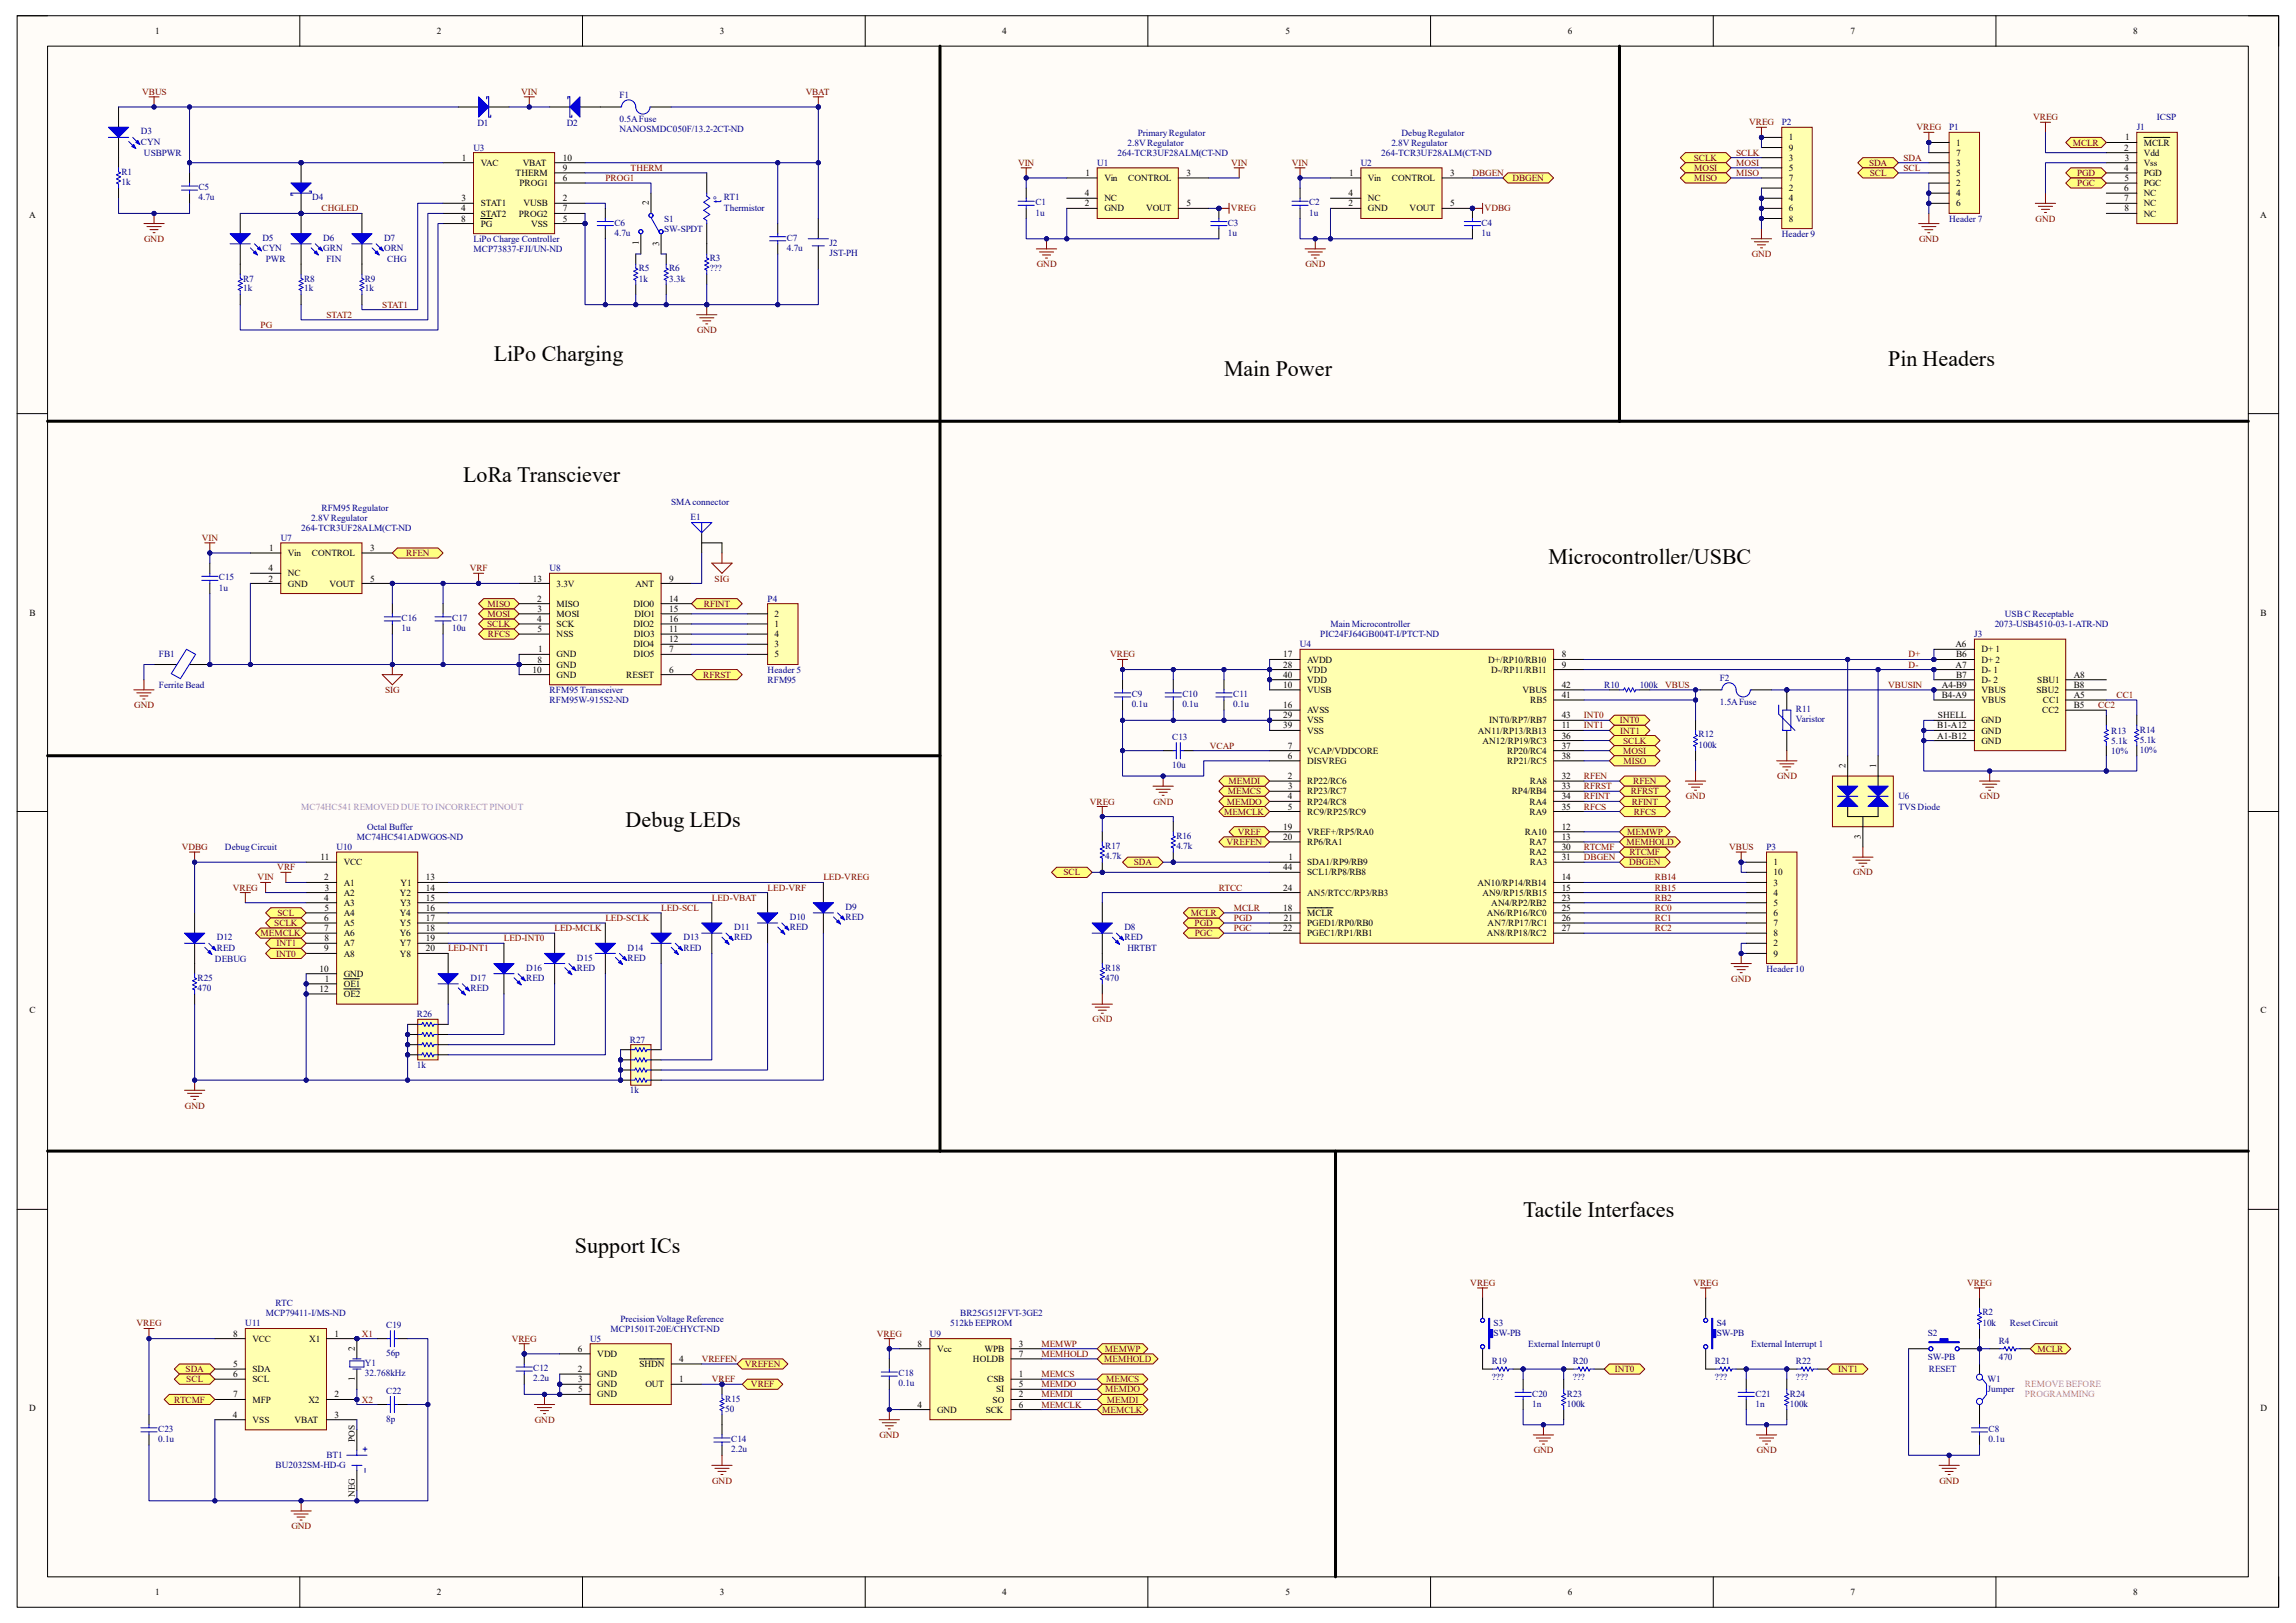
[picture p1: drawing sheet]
<svg xmlns="http://www.w3.org/2000/svg" width="420mm" height="297mm" viewBox="0 0 420 297" stroke-linecap="round" stroke-linejoin="round" font-family="sans-serif">
<defs><g id="words">
<g font-size="4">
<text x="90.3" y="66">LiPo Charging</text>
<text x="223.9" y="68.8">Main Power</text>
<text x="345.4" y="66.9">Pin Headers</text>
<text x="84.8" y="88.3">LoRa Transciever</text>
<text x="283.3" y="103.1">Microcontroller/USBC</text>
<text x="114.4" y="151.3">Debug LEDs</text>
<text x="278.6" y="222.8">Tactile Interfaces</text>
<text x="105.2" y="229.3">Support ICs</text>
</g>
<text font-size="2" fill="#00f" x="132" y="37.2" transform="rotate(-90 132 37.2)">t°</text>
<g font-size="1.7">
<text x="28.4" y="6.2">1</text>
<text x="79.9" y="6.2">2</text>
<text x="131.7" y="6.2">3</text>
<text x="183.3" y="6.2">4</text>
<text x="235.1" y="6.2">5</text>
<text x="286.8" y="6.2">6</text>
<text x="338.5" y="6.2">7</text>
<text x="390.2" y="6.2">8</text>
<text x="84.5" y="29.4">1</text>
<text x="103" y="29.4">10</text>
<text x="327.2" y="25.7">1</text>
<text x="327.2" y="29.4">3</text>
<text x="327.2" y="27.6">9</text>
<text x="357.8" y="26.6">1</text>
<text x="357.8" y="28.5">7</text>
<text x="388.6" y="27.6">2</text>
<text x="388.7" y="29.4">3</text>
<text x="388.7" y="25.7">1</text>
<text x="392.1" y="26.6">MCLR</text>
<text x="392.1" y="28.5">Vdd</text>
<text x="87.9" y="30.4">VAC</text>
<text x="94.3" y="32.2">THERM</text>
<text x="95" y="34.1">PROG1</text>
<text x="95.6" y="30.4">VBAT</text>
<text x="103" y="33.1">6</text>
<text x="103" y="31.3">9</text>
<text x="198.4" y="35.9">4</text>
<text x="198.6" y="32.2">1</text>
<text x="202" y="33.1">Vin</text>
<text x="206.4" y="33.1">CONTROL</text>
<text x="217" y="32.2">3</text>
<text x="246.7" y="35.9">4</text>
<text x="246.8" y="32.2">1</text>
<text x="250.2" y="33.1">Vin</text>
<text x="254.6" y="33.1">CONTROL</text>
<text x="265.3" y="32.2">3</text>
<text x="327.2" y="35">2</text>
<text x="327.2" y="31.3">5</text>
<text x="327.2" y="33.1">7</text>
<text x="357.8" y="34.1">2</text>
<text x="357.8" y="30.4">3</text>
<text x="357.8" y="35.9">4</text>
<text x="357.8" y="32.2">5</text>
<text x="388.6" y="31.3">4</text>
<text x="388.6" y="35">6</text>
<text x="388.6" y="33.1">5</text>
<text x="392.1" y="30.4">Vss</text>
<text x="392.1" y="32.2">PGD</text>
<text x="392.1" y="34.1">PGC</text>
<text x="392.1" y="35.9">NC</text>
<text x="5.3" y="39.9">A</text>
<text x="84.3" y="38.7">4</text>
<text x="84.4" y="40.6">8</text>
<text x="84.4" y="36.8">3</text>
<text x="87.9" y="37.8">STAT1</text>
<text x="87.9" y="39.6">STAT2</text>
<text x="87.9" y="41.5">PG</text>
<text x="94.9" y="39.6">PROG2</text>
<text x="95.8" y="37.8">VUSB</text>
<text x="97.2" y="41.5">VSS</text>
<text x="103" y="36.8">2</text>
<text x="103" y="40.6">5</text>
<text x="103" y="38.7">7</text>
<text x="118.7" y="37.5" transform="rotate(-90 118.7 37.5)">2</text>
<text x="198.5" y="37.8">2</text>
<text x="202" y="38.7">GND</text>
<text x="202" y="36.8">NC</text>
<text x="209.6" y="38.7">VOUT</text>
<text x="217" y="37.8">5</text>
<text x="246.7" y="37.8">2</text>
<text x="250.2" y="38.7">GND</text>
<text x="250.2" y="36.8">NC</text>
<text x="257.9" y="38.7">VOUT</text>
<text x="265.3" y="37.8">5</text>
<text x="327.2" y="36.8">4</text>
<text x="327.2" y="38.7">6</text>
<text x="327.2" y="40.6">8</text>
<text x="357.8" y="37.8">6</text>
<text x="388.6" y="36.8">7</text>
<text x="388.6" y="38.7">8</text>
<text x="392.1" y="37.8">NC</text>
<text x="392.1" y="39.6">NC</text>
<text x="413.4" y="39.9">A</text>
<text x="116.8" y="44.9" transform="rotate(-90 116.8 44.9)">1</text>
<text x="120.6" y="45" transform="rotate(-90 120.6 45)">3</text>
<text x="49.2" y="100.8">1</text>
<text x="52.7" y="101.8">Vin</text>
<text x="57" y="101.8">CONTROL</text>
<text x="67.7" y="100.8">3</text>
<text x="49.1" y="106.4">2</text>
<text x="49.1" y="104.6">4</text>
<text x="52.7" y="107.4">GND</text>
<text x="52.7" y="105.5">NC</text>
<text x="60.3" y="107.4">VOUT</text>
<text x="67.7" y="106.4">5</text>
<text x="97.5" y="106.4">13</text>
<text x="101.8" y="107.4">3.3V</text>
<text x="116.2" y="107.4">ANT</text>
<text x="122.4" y="106.4">9</text>
<text x="5.4" y="112.7">B</text>
<text x="98.3" y="110.1">2</text>
<text x="98.3" y="113.8">4</text>
<text x="98.3" y="112">3</text>
<text x="101.8" y="111">MISO</text>
<text x="101.8" y="112.9">MOSI</text>
<text x="115.9" y="111">DIO0</text>
<text x="116" y="112.9">DIO1</text>
<text x="122.4" y="113.8">16</text>
<text x="122.4" y="112">15</text>
<text x="122.4" y="110.1">14</text>
<text x="141.7" y="112.9">2</text>
<text x="413.5" y="112.7">B</text>
<text x="98.3" y="115.7">5</text>
<text x="98.4" y="119.4">1</text>
<text x="101.8" y="114.8">SCK</text>
<text x="101.8" y="116.6">NSS</text>
<text x="115.9" y="114.8">DIO2</text>
<text x="115.9" y="118.4">DIO4</text>
<text x="116" y="116.6">DIO3</text>
<text x="122.4" y="119.4">7</text>
<text x="122.4" y="117.6">12</text>
<text x="122.4" y="115.7">11</text>
<text x="141.7" y="114.8">1</text>
<text x="141.7" y="116.6">4</text>
<text x="141.7" y="118.4">3</text>
<text x="357.7" y="118.4">A6</text>
<text x="362.5" y="119.4">D+ 1</text>
<text x="97.4" y="123.1">10</text>
<text x="98.3" y="121.2">8</text>
<text x="101.8" y="120.3">GND</text>
<text x="101.8" y="122.2">GND</text>
<text x="101.8" y="124">GND</text>
<text x="114.6" y="124">RESET</text>
<text x="115.9" y="120.3">DIO5</text>
<text x="122.4" y="123.1">6</text>
<text x="141.7" y="120.3">5</text>
<text x="234.7" y="125.9">10</text>
<text x="234.7" y="120.3">17</text>
<text x="234.7" y="124">40</text>
<text x="234.7" y="122.2">28</text>
<text x="239.1" y="121.2">AVDD</text>
<text x="239.1" y="123.1">VDD</text>
<text x="239.1" y="125">VDD</text>
<text x="272.2" y="121.2">D+/RP10/RB10</text>
<text x="272.8" y="123.1">D-/RP11/RB11</text>
<text x="285.7" y="120.3">8</text>
<text x="285.7" y="122.2">9</text>
<text x="285.7" y="125.9">42</text>
<text x="355.2" y="125.9">A4-B9</text>
<text x="357.7" y="122.2">A7</text>
<text x="357.8" y="124">B7</text>
<text x="357.8" y="120.3">B6</text>
<text x="362.5" y="125">D- 2</text>
<text x="362.5" y="123.1">D- 1</text>
<text x="362.5" y="121.2">D+ 2</text>
<text x="372.7" y="125">SBU1</text>
<text x="379.3" y="125.9">B8</text>
<text x="379.3" y="124">A8</text>
<text x="234.7" y="129.6">16</text>
<text x="234.7" y="131.4">29</text>
<text x="239.1" y="126.8">VUSB</text>
<text x="239.1" y="130.5">AVSS</text>
<text x="278.5" y="126.8">VBUS</text>
<text x="279.9" y="128.7">RB5</text>
<text x="285.7" y="127.8">41</text>
<text x="285.7" y="131.4">43</text>
<text x="354.5" y="131.4">SHELL</text>
<text x="355.2" y="127.8">B4-A9</text>
<text x="362.5" y="126.8">VBUS</text>
<text x="362.5" y="128.7">VBUS</text>
<text x="372.5" y="126.8">SBU2</text>
<text x="373.5" y="130.5">CC2</text>
<text x="373.7" y="128.7">CC1</text>
<text x="379.3" y="127.8">A5</text>
<text x="379.3" y="129.6">B5</text>
<text x="234.7" y="133.3">39</text>
<text x="235.5" y="137">7</text>
<text x="239.1" y="138">VCAP/VDDCORE</text>
<text x="239.1" y="132.4">VSS</text>
<text x="239.1" y="134.2">VSS</text>
<text x="270.3" y="134.2">AN11/RP13/RB13</text>
<text x="271.2" y="136.1">AN12/RP19/RC3</text>
<text x="272.4" y="132.4">INT0/RP7/RB7</text>
<text x="275.7" y="138">RP20/RC4</text>
<text x="285.7" y="133.3">11</text>
<text x="285.7" y="135.2">36</text>
<text x="285.7" y="137">37</text>
<text x="354.3" y="135.2">A1-B12</text>
<text x="354.3" y="133.3">B1-A12</text>
<text x="362.5" y="136.1">GND</text>
<text x="362.5" y="134.2">GND</text>
<text x="362.5" y="132.4">GND</text>
<text x="235.5" y="142.6">2</text>
<text x="235.5" y="138.9">6</text>
<text x="239.1" y="143.5">RP22/RC6</text>
<text x="239.1" y="139.8">DISVREG</text>
<text x="275.7" y="139.8">RP21/RC5</text>
<text x="279.8" y="143.5">RA8</text>
<text x="285.7" y="142.6">32</text>
<text x="285.7" y="138.9">38</text>
<text x="337.6" y="140.5" transform="rotate(-90 337.6 140.5)">2</text>
<text x="343.2" y="140.5" transform="rotate(-90 343.2 140.5)">1</text>
<text x="235.5" y="146.3">4</text>
<text x="235.6" y="148.2">5</text>
<text x="235.6" y="144.4">3</text>
<text x="239.1" y="145.4">RP23/RC7</text>
<text x="239.1" y="147.2">RP24/RC8</text>
<text x="239.1" y="149.1">RC9/RP25/RC9</text>
<text x="276.5" y="145.4">RP4/RB4</text>
<text x="279.8" y="147.2">RA4</text>
<text x="279.8" y="149.1">RA9</text>
<text x="285.7" y="144.4">33</text>
<text x="285.7" y="146.3">34</text>
<text x="285.7" y="148.2">35</text>
<text x="234.7" y="151.8">19</text>
<text x="234.7" y="153.7">20</text>
<text x="239.1" y="152.8">VREF+/RP5/RA0</text>
<text x="239.1" y="154.6">RP6/RA1</text>
<text x="278.9" y="152.8">RA10</text>
<text x="279.8" y="154.6">RA7</text>
<text x="285.7" y="151.8">12</text>
<text x="285.7" y="153.7">13</text>
<text x="285.7" y="155.6">30</text>
<text x="340.4" y="153.5" transform="rotate(-90 340.4 153.5)">3</text>
<text x="58.6" y="157.4">11</text>
<text x="59.3" y="161.1">2</text>
<text x="62.9" y="158.4">VCC</text>
<text x="77.9" y="161.1">13</text>
<text x="234.7" y="159.3">44</text>
<text x="235.7" y="157.4">1</text>
<text x="239.1" y="158.4">SDA1/RP9/RB9</text>
<text x="239.1" y="160.2">SCL1/RP8/RB8</text>
<text x="279.8" y="156.5">RA2</text>
<text x="279.9" y="158.4">RA3</text>
<text x="285.7" y="161.1">14</text>
<text x="285.7" y="157.4">31</text>
<text x="324.4" y="158.4">1</text>
<text x="324.4" y="160.2">10</text>
<text x="59.3" y="164.8">4</text>
<text x="59.4" y="166.7">5</text>
<text x="59.4" y="163">3</text>
<text x="62.9" y="162.1">A1</text>
<text x="62.9" y="163.9">A2</text>
<text x="62.9" y="165.8">A3</text>
<text x="62.9" y="167.6">A4</text>
<text x="73.1" y="167.6">Y4</text>
<text x="73.2" y="163.9">Y2</text>
<text x="73.2" y="165.8">Y3</text>
<text x="73.3" y="162.1">Y1</text>
<text x="77.9" y="163">14</text>
<text x="77.9" y="164.8">15</text>
<text x="77.9" y="166.7">16</text>
<text x="234.7" y="163">24</text>
<text x="234.7" y="166.7">18</text>
<text x="239.1" y="167.6">MCLR</text>
<text x="239.1" y="163.9">AN5/RTCC/RP3/RB3</text>
<text x="270.3" y="162.1">AN10/RP14/RB14</text>
<text x="271.2" y="163.9">AN9/RP15/RB15</text>
<text x="271.9" y="167.6">AN6/RP16/RC0</text>
<text x="272.8" y="165.8">AN4/RP2/RB2</text>
<text x="285.7" y="163">15</text>
<text x="285.7" y="164.8">23</text>
<text x="285.7" y="166.7">25</text>
<text x="324.4" y="162.1">3</text>
<text x="324.4" y="163.9">4</text>
<text x="324.4" y="165.8">5</text>
<text x="324.4" y="167.6">6</text>
<text x="59.3" y="168.6">6</text>
<text x="59.3" y="170.4">7</text>
<text x="59.4" y="172.3">8</text>
<text x="62.9" y="169.5">A5</text>
<text x="62.9" y="171.3">A6</text>
<text x="62.9" y="173.2">A7</text>
<text x="73.1" y="171.3">Y6</text>
<text x="73.2" y="169.5">Y5</text>
<text x="73.2" y="173.2">Y7</text>
<text x="77.9" y="168.6">17</text>
<text x="77.9" y="170.4">18</text>
<text x="77.9" y="172.3">19</text>
<text x="234.7" y="170.4">22</text>
<text x="234.9" y="168.6">21</text>
<text x="239.1" y="169.5">PGED1/RP0/RB0</text>
<text x="239.1" y="171.3">PGEC1/RP1/RB1</text>
<text x="271.9" y="171.3">AN8/RP18/RC2</text>
<text x="272.1" y="169.5">AN7/RP17/RC1</text>
<text x="285.7" y="168.6">26</text>
<text x="285.7" y="170.4">27</text>
<text x="324.4" y="173.2">2</text>
<text x="324.4" y="169.5">7</text>
<text x="324.4" y="171.3">8</text>
<text x="58.5" y="177.8">10</text>
<text x="59.3" y="174.1">9</text>
<text x="59.4" y="179.7">1</text>
<text x="62.9" y="175">A8</text>
<text x="62.9" y="178.8">GND</text>
<text x="73.2" y="175">Y8</text>
<text x="77.9" y="174.1">20</text>
<text x="324.4" y="175">9</text>
<text x="5.4" y="185.5">C</text>
<text x="58.5" y="181.5">12</text>
<text x="62.9" y="180.6">OE1</text>
<text x="62.9" y="182.5">OE2</text>
<text x="413.5" y="185.5">C</text>
<text x="42.6" y="244.6">8</text>
<text x="46.2" y="245.5">VCC</text>
<text x="56.6" y="245.5">X1</text>
<text x="61.2" y="244.6">1</text>
<text x="42.7" y="250.2">5</text>
<text x="46.2" y="251.1">SDA</text>
<text x="64.9" y="247.2" transform="rotate(-90 64.9 247.2)">2</text>
<text x="105.7" y="251.1">2</text>
<text x="105.7" y="247.4">6</text>
<text x="109.3" y="248.3">VDD</text>
<text x="117" y="250.2">SHDN</text>
<text x="124.2" y="249.3">4</text>
<text x="167.9" y="246.5">8</text>
<text x="171.4" y="247.4">Vcc</text>
<text x="178" y="249.3">HOLDB</text>
<text x="180.1" y="247.4">WPB</text>
<text x="186.4" y="246.5">3</text>
<text x="186.4" y="248.3">7</text>
<text x="42.6" y="252.1">6</text>
<text x="42.6" y="255.7">7</text>
<text x="46.2" y="252.9">SCL</text>
<text x="46.2" y="256.7">MFP</text>
<text x="56.4" y="256.7">X2</text>
<text x="61.2" y="255.7">2</text>
<text x="64.9" y="252.6" transform="rotate(-90 64.9 252.6)">1</text>
<text x="105.7" y="252.9">3</text>
<text x="105.7" y="254.8">5</text>
<text x="109.3" y="252.1">GND</text>
<text x="109.3" y="253.9">GND</text>
<text x="109.3" y="255.7">GND</text>
<text x="118.1" y="253.9">OUT</text>
<text x="124.2" y="252.9">1</text>
<text x="167.8" y="257.6">4</text>
<text x="180.6" y="252.9">CSB</text>
<text x="181.6" y="256.7">SO</text>
<text x="182.2" y="254.8">SI</text>
<text x="186.4" y="252.1">1</text>
<text x="186.4" y="255.7">2</text>
<text x="186.4" y="253.9">5</text>
<text x="186.4" y="257.6">6</text>
<text x="5.3" y="258.3">D</text>
<text x="42.6" y="259.5">4</text>
<text x="46.2" y="260.4">VSS</text>
<text x="53.9" y="260.4">VBAT</text>
<text x="61.2" y="259.5">3</text>
<text x="64.9" y="263.9" transform="rotate(-90 64.9 263.9)">POS</text>
<text x="171.4" y="258.5">GND</text>
<text x="180.3" y="258.5">SCK</text>
<text x="413.5" y="258.3">D</text>
<text x="64.9" y="274" transform="rotate(-90 64.9 274)">NEG</text>
<text x="28.4" y="291.9">1</text>
<text x="79.9" y="291.9">2</text>
<text x="131.7" y="291.9">3</text>
<text x="183.3" y="291.9">4</text>
<text x="235.1" y="291.9">5</text>
<text x="286.8" y="291.9">6</text>
<text x="338.5" y="291.9">7</text>
<text x="390.2" y="291.9">8</text>
</g>
<g font-size="1.7" fill="#800000">
<text x="26" y="17.4">VBUS</text>
<text x="95.3" y="17.4">VIN</text>
<text x="147.4" y="17.4">VBAT</text>
<text x="320" y="22.9">VREG</text>
<text x="350.6" y="23.9">VREG</text>
<text x="371.9" y="22">VREG</text>
<text x="309.8" y="29.4">SCLK</text>
<text x="317.6" y="28.5">SCLK</text>
<text x="348.2" y="29.4">SDA</text>
<text x="379.2" y="26.6">MCLR</text>
<text x="110.7" y="33.1">PROG1</text>
<text x="115.4" y="31.3">THERM</text>
<text x="186.2" y="30.4">VIN</text>
<text x="225.2" y="30.4">VIN</text>
<text x="236.3" y="30.4">VIN</text>
<text x="269.3" y="32.2">DBGEN</text>
<text x="276.6" y="33.1">DBGEN</text>
<text x="309.9" y="31.3">MOSI</text>
<text x="309.9" y="33.1">MISO</text>
<text x="317.6" y="30.4">MOSI</text>
<text x="317.6" y="32.2">MISO</text>
<text x="341.9" y="30.4">SDA</text>
<text x="342" y="32.2">SCL</text>
<text x="348.2" y="31.3">SCL</text>
<text x="379.9" y="32.2">PGD</text>
<text x="380" y="34.1">PGC</text>
<text x="58.8" y="38.7">CHGLED</text>
<text x="225.2" y="38.7">VREG</text>
<text x="271.6" y="38.7">VDBG</text>
<text x="372.4" y="40.6">GND</text>
<text x="26.4" y="44.3">GND</text>
<text x="320.4" y="47">GND</text>
<text x="351" y="44.3">GND</text>
<text x="189.7" y="48.9">GND</text>
<text x="238.8" y="48.9">GND</text>
<text x="59.7" y="58.2">STAT2</text>
<text x="69.9" y="56.3">STAT1</text>
<text x="47.7" y="60">PG</text>
<text x="127.5" y="61">GND</text>
<text x="36.9" y="99">VIN</text>
<text x="74.3" y="101.8">RFEN</text>
<text x="85.9" y="104.6">VRF</text>
<text x="130.7" y="106.4">SIG</text>
<text x="89.2" y="112.9">MOSI</text>
<text x="89.2" y="111">MISO</text>
<text x="128.7" y="111">RFINT</text>
<text x="89.1" y="114.8">SCLK</text>
<text x="89.2" y="116.6">RFCS</text>
<text x="128.6" y="124">RFRST</text>
<text x="203.1" y="120.3">VREG</text>
<text x="304.6" y="125.9">VBUS</text>
<text x="345.4" y="125.9">VBUSIN</text>
<text x="349.1" y="120.3">D+</text>
<text x="349.1" y="122.2">D-</text>
<text x="24.6" y="129.6">GND</text>
<text x="70.4" y="126.8">SIG</text>
<text x="289.7" y="131.4">INT0</text>
<text x="383.8" y="129.6">CC2</text>
<text x="387.1" y="127.8">CC1</text>
<text x="221.3" y="137">VCAP</text>
<text x="289.7" y="133.3">INT1</text>
<text x="296.3" y="132.4">INT0</text>
<text x="296.4" y="134.2">INT1</text>
<text x="296.9" y="136.1">SCLK</text>
<text x="296.9" y="138">MOSI</text>
<text x="224.7" y="143.5">MEMDI</text>
<text x="289.7" y="142.6">RFEN</text>
<text x="297" y="139.8">MISO</text>
<text x="298.7" y="143.5">RFEN</text>
<text x="325.1" y="142.6">GND</text>
<text x="199.3" y="147.2">VREG</text>
<text x="211" y="147.2">GND</text>
<text x="223.9" y="149.1">MEMCLK</text>
<text x="224.4" y="147.2">MEMDO</text>
<text x="224.6" y="145.4">MEMCS</text>
<text x="289.7" y="148.2">RFCS</text>
<text x="289.7" y="146.3">RFINT</text>
<text x="289.7" y="144.4">RFRST</text>
<text x="298.3" y="145.4">RFRST</text>
<text x="298.5" y="147.2">RFINT</text>
<text x="298.9" y="149.1">RFCS</text>
<text x="308.4" y="146.3">GND</text>
<text x="362.2" y="146.3">GND</text>
<text x="33.2" y="155.6">VDBG</text>
<text x="224.4" y="154.6">VREFEN</text>
<text x="226.4" y="152.8">VREF</text>
<text x="289.7" y="155.6">RTCMF</text>
<text x="297.5" y="154.6">MEMHOLD</text>
<text x="297.6" y="152.8">MEMWP</text>
<text x="316.3" y="155.6">VBUS</text>
<text x="47.1" y="161.1">VIN</text>
<text x="50.7" y="159.3">VRF</text>
<text x="150.6" y="161.1">LED-VREG</text>
<text x="194.5" y="160.2">SCL</text>
<text x="207.4" y="158.4">SDA</text>
<text x="289.7" y="157.4">DBGEN</text>
<text x="298" y="158.4">DBGEN</text>
<text x="298.1" y="156.5">RTCMF</text>
<text x="302.7" y="161.1">RB14</text>
<text x="339" y="160.2">GND</text>
<text x="42.6" y="163">VREG</text>
<text x="50.8" y="167.6">SCL</text>
<text x="120.9" y="166.7">LED-SCL</text>
<text x="130.2" y="164.8">LED-VBAT</text>
<text x="140.4" y="163">LED-VRF</text>
<text x="217.8" y="167.6">MCLR</text>
<text x="223" y="163">RTCC</text>
<text x="225.7" y="166.7">MCLR</text>
<text x="302.7" y="163">RB15</text>
<text x="302.7" y="164.8">RB2</text>
<text x="302.7" y="166.7">RC0</text>
<text x="47.7" y="171.3">MEMCLK</text>
<text x="50.2" y="169.5">SCLK</text>
<text x="50.6" y="173.2">INT1</text>
<text x="92.2" y="172.3">LED-INT0</text>
<text x="101.4" y="170.4">LED-MCLK</text>
<text x="110.7" y="168.6">LED-SCLK</text>
<text x="218.5" y="169.5">PGD</text>
<text x="218.6" y="171.3">PGC</text>
<text x="225.7" y="168.6">PGD</text>
<text x="225.7" y="170.4">PGC</text>
<text x="302.7" y="168.6">RC1</text>
<text x="302.7" y="170.4">RC2</text>
<text x="50.5" y="175">INT0</text>
<text x="82" y="174.1">LED-INT1</text>
<text x="316.7" y="179.7">GND</text>
<text x="199.9" y="187.1">GND</text>
<text x="33.8" y="202.9">GND</text>
<text x="268.9" y="235.3">VREG</text>
<text x="309.8" y="235.3">VREG</text>
<text x="359.8" y="235.3">VREG</text>
<text x="25" y="242.7">VREG</text>
<text x="66.2" y="244.6">X1</text>
<text x="93.6" y="245.5">VREG</text>
<text x="160.4" y="244.6">VREG</text>
<text x="34" y="251.1">SDA</text>
<text x="128.4" y="249.3">VREFEN</text>
<text x="136.2" y="250.2">VREFEN</text>
<text x="190.5" y="246.5">MEMWP</text>
<text x="190.5" y="248.3">MEMHOLD</text>
<text x="202" y="249.3">MEMHOLD</text>
<text x="202.1" y="247.4">MEMWP</text>
<text x="295.4" y="251.1">INT0</text>
<text x="336.3" y="251.1">INT1</text>
<text x="372.7" y="247.4">MCLR</text>
<text x="31.9" y="256.7">RTCMF</text>
<text x="34.1" y="252.9">SCL</text>
<text x="66.2" y="256.7">X2</text>
<text x="130.2" y="252.9">VREF</text>
<text x="137.4" y="253.9">VREF</text>
<text x="190.5" y="252.1">MEMCS</text>
<text x="190.5" y="253.9">MEMDO</text>
<text x="190.5" y="255.7">MEMDI</text>
<text x="190.5" y="257.6">MEMCLK</text>
<text x="202.1" y="254.8">MEMDO</text>
<text x="202.4" y="252.9">MEMCS</text>
<text x="202.5" y="256.7">MEMDI</text>
<text x="97.8" y="260.4">GND</text>
<text x="160.9" y="263.1">GND</text>
<text x="201.6" y="258.5">MEMCLK</text>
<text x="280.5" y="265.9">GND</text>
<text x="321.4" y="265.9">GND</text>
<text x="130.3" y="271.5">GND</text>
<text x="354.8" y="271.5">GND</text>
<text x="53.3" y="279.9">GND</text>
</g>
<g font-size="1.7" fill="#000080">
<text x="113.3" y="17.9">F1</text>
<text x="87.3" y="23.1">D1</text>
<text x="103.7" y="23.1">D2</text>
<text x="113.3" y="22.4">0.5A Fuse</text>
<text x="325.9" y="22.9">P2</text>
<text x="356.5" y="23.9">P1</text>
<text x="390.9" y="23.9">J1</text>
<text x="394.5" y="22">ICSP</text>
<text x="25.8" y="24.6">D3</text>
<text x="25.8" y="26.5">CYN</text>
<text x="26.3" y="28.5">USBPWR</text>
<text x="86.6" y="27.6">U3</text>
<text x="113.3" y="24.2">NANOSMDC050F/13.2-2CT-ND</text>
<text x="204.4" y="28.5">264-TCR3UF28ALM(CT-ND</text>
<text x="206.2" y="26.6">2.8V Regulator</text>
<text x="208.1" y="24.8">Primary Regulator</text>
<text x="252.6" y="28.5">264-TCR3UF28ALM(CT-ND</text>
<text x="254.5" y="26.6">2.8V Regulator</text>
<text x="256.4" y="24.8">Debug Regulator</text>
<text x="22.2" y="33.9">1k</text>
<text x="22.2" y="32">R1</text>
<text x="36.3" y="34.8">C5</text>
<text x="200.7" y="30.4">U1</text>
<text x="248.9" y="30.4">U2</text>
<text x="36.3" y="36.7">4.7u</text>
<text x="57.1" y="36.7">D4</text>
<text x="112.4" y="41.3">C6</text>
<text x="121.5" y="40.6">S1</text>
<text x="132.4" y="36.7">RT1</text>
<text x="132.4" y="38.5">Thermistor</text>
<text x="189.4" y="39.5">1u</text>
<text x="189.4" y="37.6">C1</text>
<text x="224.6" y="41.3">C3</text>
<text x="239.5" y="39.5">1u</text>
<text x="239.5" y="37.6">C2</text>
<text x="271" y="41.3">C4</text>
<text x="356.5" y="40.6">Header 7</text>
<text x="48" y="44.1">D5</text>
<text x="48" y="45.9">CYN</text>
<text x="48.6" y="48">PWR</text>
<text x="59.1" y="44.1">D6</text>
<text x="59.1" y="45.9">GRN</text>
<text x="59.7" y="48">FIN</text>
<text x="70.3" y="44.1">D7</text>
<text x="70.3" y="45.9">ORN</text>
<text x="70.8" y="48">CHG</text>
<text x="86.6" y="46.1">MCP73837-FJI/UN-ND</text>
<text x="86.6" y="44.3">LiPo Charge Controller</text>
<text x="112.4" y="43.1">4.7u</text>
<text x="121.5" y="42.4">SW-SPDT</text>
<text x="129.8" y="47.8">R3</text>
<text x="143.9" y="45.9">4.7u</text>
<text x="143.9" y="44.1">C7</text>
<text x="151.7" y="45">J2</text>
<text x="151.7" y="46.9">JST-PH</text>
<text x="224.6" y="43.1">1u</text>
<text x="271" y="43.1">1u</text>
<text x="325.9" y="43.3">Header 9</text>
<text x="44.5" y="53.3">1k</text>
<text x="44.5" y="51.5">R7</text>
<text x="55.6" y="53.3">1k</text>
<text x="55.6" y="51.5">R8</text>
<text x="66.8" y="53.3">1k</text>
<text x="66.8" y="51.5">R9</text>
<text x="116.8" y="51.5">1k</text>
<text x="116.8" y="49.7">R5</text>
<text x="122.4" y="51.5">3.3k</text>
<text x="122.4" y="49.7">R6</text>
<text x="129.8" y="49.7">???</text>
<text x="56.9" y="95.3">2.8V Regulator</text>
<text x="58.8" y="93.4">RFM95 Regulator</text>
<text x="122.8" y="92.5">SMA connector</text>
<text x="126.3" y="95.1">E1</text>
<text x="51.4" y="99">U7</text>
<text x="55.1" y="97.2">264-TCR3UF28ALM(CT-ND</text>
<text x="40" y="106.2">C15</text>
<text x="100.5" y="104.6">U8</text>
<text x="40" y="108.1">1u</text>
<text x="73.4" y="113.7">C16</text>
<text x="82.7" y="113.7">C17</text>
<text x="140.4" y="110.1">P4</text>
<text x="366.7" y="112.9">USB C Receptable</text>
<text x="73.4" y="115.5">1u</text>
<text x="82.7" y="115.5">10u</text>
<text x="237.8" y="118.4">U4</text>
<text x="241.5" y="116.6">PIC24FJ64GB004T-I/PTCT-ND</text>
<text x="243.4" y="114.8">Main Microcontroller</text>
<text x="361.1" y="116.6">J3</text>
<text x="364.9" y="114.8">2073-USB4510-03-1-ATR-ND</text>
<text x="29.1" y="120.3">FB1</text>
<text x="29.1" y="125.9">Ferrite Bead</text>
<text x="140.4" y="123.1">Header 5</text>
<text x="140.4" y="125">RFM95</text>
<text x="293.5" y="125.9">R10</text>
<text x="299.9" y="125.9">100k</text>
<text x="314.6" y="124.6">F2</text>
<text x="100.5" y="128.7">RFM95W-915S2-ND</text>
<text x="100.5" y="126.8">RFM95 Transceiver</text>
<text x="207" y="129.4">0.1u</text>
<text x="207" y="127.6">C9</text>
<text x="216.3" y="129.4">0.1u</text>
<text x="216.3" y="127.6">C10</text>
<text x="225.6" y="129.4">0.1u</text>
<text x="225.6" y="127.6">C11</text>
<text x="314.6" y="129">1.5A Fuse</text>
<text x="328.5" y="130.3">R11</text>
<text x="214.4" y="135.3">C13</text>
<text x="310.7" y="136.8">100k</text>
<text x="310.7" y="135">R12</text>
<text x="328.5" y="132.2">Varistor</text>
<text x="386.2" y="136.1">5.1k</text>
<text x="386.2" y="138">10%</text>
<text x="386.2" y="134.2">R13</text>
<text x="391.4" y="135.9">5.1k</text>
<text x="391.4" y="137.8">10%</text>
<text x="391.4" y="134.1">R14</text>
<text x="214.4" y="140.5">10u</text>
<text x="347.3" y="146.3">U6</text>
<text x="347.3" y="148.2">TVS Diode</text>
<text x="41.1" y="155.6">Debug Circuit</text>
<text x="61.6" y="155.6">U10</text>
<text x="65.3" y="153.7">MC74HC541ADWGOS-ND</text>
<text x="67.1" y="151.8">Octal Buffer</text>
<text x="202.2" y="155.4">R17</text>
<text x="215.2" y="155.4">4.7k</text>
<text x="215.2" y="153.5">R16</text>
<text x="323.1" y="155.6">P3</text>
<text x="202.2" y="157.2">4.7k</text>
<text x="154.7" y="166.5">D9</text>
<text x="39.7" y="172.1">D12</text>
<text x="39.7" y="173.9">RED</text>
<text x="114.8" y="173.9">D14</text>
<text x="125" y="172.1">D13</text>
<text x="125" y="173.9">RED</text>
<text x="134.3" y="170.2">D11</text>
<text x="134.3" y="172.1">RED</text>
<text x="144.5" y="168.4">D10</text>
<text x="144.5" y="170.2">RED</text>
<text x="154.7" y="168.4">RED</text>
<text x="205.7" y="170.2">D8</text>
<text x="205.7" y="172.1">RED</text>
<text x="36.2" y="179.5">R25</text>
<text x="39.3" y="176">DEBUG</text>
<text x="86.1" y="179.5">D17</text>
<text x="96.3" y="177.6">D16</text>
<text x="96.3" y="179.5">RED</text>
<text x="105.5" y="175.8">D15</text>
<text x="105.5" y="177.6">RED</text>
<text x="114.8" y="175.8">RED</text>
<text x="202.2" y="179.5">470</text>
<text x="202.2" y="177.6">R18</text>
<text x="206.2" y="174.1">HRTBT</text>
<text x="323.1" y="177.8">Header 10</text>
<text x="36.2" y="181.4">470</text>
<text x="86.1" y="181.4">RED</text>
<text x="76.2" y="186.2">R26</text>
<text x="115.2" y="190.8">R27</text>
<text x="76.2" y="195.5">1k</text>
<text x="115.2" y="200.1">1k</text>
<text x="50.4" y="239.1">RTC</text>
<text x="44.9" y="242.7">U11</text>
<text x="48.6" y="240.9">MCP79411-I/MS-ND</text>
<text x="70.7" y="243">C19</text>
<text x="107.9" y="245.5">U5</text>
<text x="111.7" y="243.7">MCP1501T-20E/CHYCT-ND</text>
<text x="113.5" y="241.9">Precision Voltage Reference</text>
<text x="170.1" y="244.6">U9</text>
<text x="173.8" y="242.7">512kb EEPROM</text>
<text x="175.6" y="240.9">BR25G512FVT-3GE2</text>
<text x="273.2" y="242.6">S3</text>
<text x="273.2" y="244.4">SW-PB</text>
<text x="314" y="242.6">S4</text>
<text x="314" y="244.4">SW-PB</text>
<text x="352.6" y="244.4">S2</text>
<text x="362.6" y="242.6">10k</text>
<text x="362.6" y="240.7">R2</text>
<text x="365.6" y="245.9">R4</text>
<text x="367.7" y="242.7">Reset Circuit</text>
<text x="66.8" y="250">Y1</text>
<text x="66.8" y="251.8">32.768kHz</text>
<text x="70.7" y="248.2">56p</text>
<text x="97.5" y="250.9">C12</text>
<text x="164.3" y="251.8">C18</text>
<text x="272.9" y="249.6">R19</text>
<text x="279.5" y="246.5">External Interrupt 0</text>
<text x="287.7" y="249.6">R20</text>
<text x="313.7" y="249.6">R21</text>
<text x="320.3" y="246.5">External Interrupt 1</text>
<text x="328.5" y="249.6">R22</text>
<text x="352.6" y="248.9">SW-PB</text>
<text x="352.8" y="251.1">RESET</text>
<text x="365.6" y="248.9">470</text>
<text x="70.7" y="255">C22</text>
<text x="97.5" y="252.8">2.2u</text>
<text x="132.6" y="256.5">R15</text>
<text x="164.3" y="253.7">0.1u</text>
<text x="272.9" y="252.6">???</text>
<text x="280.3" y="257.4">1n</text>
<text x="280.3" y="255.6">C20</text>
<text x="286.6" y="257.4">100k</text>
<text x="286.6" y="255.6">R23</text>
<text x="287.7" y="252.6">???</text>
<text x="313.7" y="252.6">???</text>
<text x="321.1" y="257.4">1n</text>
<text x="321.1" y="255.6">C21</text>
<text x="327.4" y="257.4">100k</text>
<text x="327.4" y="255.6">R24</text>
<text x="328.5" y="252.6">???</text>
<text x="363.6" y="252.9">W1</text>
<text x="363.6" y="254.8">Jumper</text>
<text x="28.9" y="263.9">0.1u</text>
<text x="28.9" y="262">C23</text>
<text x="70.7" y="260.2">8p</text>
<text x="132.6" y="258.4">50</text>
<text x="133.7" y="263.9">C14</text>
<text x="363.8" y="263.9">0.1u</text>
<text x="363.8" y="262">C8</text>
<text x="50.4" y="268.7">BU2032SM-HD-G</text>
<text x="59.7" y="266.9">BT1</text>
<text x="133.7" y="265.8">2.2u</text>
</g>
<text font-size="1.7" fill="#f0f" x="55.1" y="148.2">MC74HC541 REMOVED DUE TO INCORRECT PINOUT</text>
<g font-size="1.7" fill="#ff00d0">
<text x="370.4" y="253.9">REMOVE BEFORE</text>
<text x="370.4" y="255.7">PROGRAMMING</text>
</g>
</g></defs>
<path d="M3.1 2.9h413.7v291.2h-413.7z" fill-rule="evenodd" fill="#fffcf8"/>
<path d="M3.1 2.9h413.7v291.2h-413.7z" fill="none" stroke="#000" stroke-width=".18"/>
<path d="M8.7 8.4h402.6v280.2h-402.6z" fill-rule="evenodd" fill="#fffcf8"/>
<g fill="none" stroke="#000" stroke-width=".18">
<path d="M3.1 2.9h5.6M8.7 8.4h402.6v280.2h-402.6zM54.8 2.9v5.5M106.6 2.9v5.5M158.3 2.9v5.5M210 2.9v5.5M261.7 2.9v5.5M313.4 2.9v5.5M365.1 2.9v5.5M411.3 2.9h5.5v5.5M3.1 75.7h5.6M411.3 75.7h5.5"/>
<path d="M3.1 148.5h5.6M411.3 148.5h5.5M3.1 221.3h5.6M411.3 221.3h5.5M319.4 252.4v1.8M319.4 256.1v1.9M54.8 288.6v5.5M106.6 288.6v5.5M158.3 288.6v5.5M210 288.6v5.5M261.7 288.6v5.5M313.4 288.6v5.5"/>
<path d="M365.1 288.6v5.5M416.8 288.6v5.5"/>
</g>
<path d="M317.9 255.5h3M317.9 254.8h3M319.4 254.2v.6M319.4 255.5v.6" fill="none" stroke="#00f" stroke-width=".18"/>
<path d="M321.3 262.6h3.7M321.8 263.2h2.6M322.4 263.7h1.5M323 264.3h.3M323.1 260.7v1.9" fill="none" stroke="#800000" stroke-width=".18"/>
<circle cx="323.1" cy="260.7" r=".37" fill="#000080"/>
<circle cx="323.1" cy="260.7" r=".37" fill="none" stroke="#000080" stroke-width=".18"/>
<path d="M326.8 252.4v1.8M326.8 258v1.8" fill="none" stroke="#000" stroke-width=".18"/>
<path d="M326.8 254.2v.8l.4 .2-.7 .3 .7 .4-.7 .4 .7 .4-.7 .3 .3 .2v.8" fill="none" stroke="#00f" stroke-width=".18"/>
<path d="M334.3 250.5l.9-.9h5.6l.9 .9-.9 1h-5.6z" fill-rule="evenodd" fill="#ffff80"/>
<path d="M334.3 250.5l.9-.9h5.6l.9 .9-.9 1h-5.6z" fill="none" stroke="#800000" stroke-width=".18"/>
<circle cx="353.7" cy="126.3" r=".37" fill="#000080"/>
<circle cx="353.7" cy="126.3" r=".37" fill="none" stroke="#000080" stroke-width=".18"/>
<circle cx="353.7" cy="122.5" r=".37" fill="#000080"/>
<circle cx="353.7" cy="122.5" r=".37" fill="none" stroke="#000080" stroke-width=".18"/>
<circle cx="353.7" cy="120.7" r=".37" fill="#000080"/>
<circle cx="353.7" cy="120.7" r=".37" fill="none" stroke="#000080" stroke-width=".18"/>
<path d="M361.2 117h16.7v20.4h-16.7z" fill-rule="evenodd" fill="#ffffb0"/>
<path d="M361.2 117h16.7v20.4h-16.7z" fill="none" stroke="#800000" stroke-width=".18"/>
<path d="M353.8 135.5h7.4M353.8 133.7h7.4M353.8 126.3h7.4" fill="none" stroke="#000" stroke-width=".18"/>
<circle cx="353.7" cy="126.3" r=".37" fill="#000080"/>
<circle cx="353.7" cy="126.3" r=".37" fill="none" stroke="#000080" stroke-width=".18"/>
<path d="M353.8 118.8h7.4M353.8 124.4h7.4M353.8 122.5h7.4M377.9 126.3h7.4M377.9 128.1h7.4" fill="none" stroke="#000" stroke-width=".18"/>
<circle cx="353.7" cy="122.5" r=".37" fill="#000080"/>
<circle cx="353.7" cy="122.5" r=".37" fill="none" stroke="#000080" stroke-width=".18"/>
<path d="M353.8 120.7h7.4" fill="none" stroke="#000" stroke-width=".18"/>
<circle cx="353.7" cy="120.7" r=".37" fill="#000080"/>
<circle cx="353.7" cy="120.7" r=".37" fill="none" stroke="#000080" stroke-width=".18"/>
<path d="M353.8 128.1h7.4M353.8 131.8h7.4M377.9 124.4h7.4M377.9 130h7.4" fill="none" stroke="#000" stroke-width=".18"/>
<path d="M362.1 142.9h3.7M362.6 143.5h2.7M363.2 144.1h1.5M363.8 144.6h.3M364 141.1v1.8" fill="none" stroke="#800000" stroke-width=".18"/>
<circle cx="363.9" cy="141.1" r=".37" fill="#000080"/>
<circle cx="363.9" cy="141.1" r=".37" fill="none" stroke="#000080" stroke-width=".18"/>
<path d="M354.7 268.2h3.7M355.2 268.7h2.6M355.8 269.3h1.5M356.3 269.8h.4M356.5 266.3v1.9" fill="none" stroke="#800000" stroke-width=".18"/>
<circle cx="356.5" cy="266.3" r=".37" fill="#000080"/>
<circle cx="356.5" cy="266.3" r=".37" fill="none" stroke="#000080" stroke-width=".18"/>
<path d="M210.9 143.9h3.7M211.5 144.4h2.6M212 145h1.5M212.6 145.5h.3M212.8 142v1.9" fill="none" stroke="#800000" stroke-width=".18"/>
<circle cx="212.8" cy="142" r=".37" fill="#000080"/>
<circle cx="212.8" cy="142" r=".37" fill="none" stroke="#000080" stroke-width=".18"/>
<path d="M385.3 130.9v1.8M385.3 136.5v1.8M390.9 130.9v1.8M390.9 136.5v1.8M362.1 237.6v1.8M362.1 243.1v1.9M362.1 258.9v1.9M364 246.8h1.8M369.5 246.8h1.9M362.1 262.6v1.9" fill="none" stroke="#000" stroke-width=".18"/>
<path d="M385.3 132.7v.8l.4 .2-.8 .3 .8 .4-.8 .4 .8 .3-.8 .4 .4 .2v.8M390.9 132.7v.8l.3 .2-.7 .3 .7 .4-.7 .4 .7 .3-.7 .4 .4 .2v.8M362.1 239.4v.8l.4 .1-.8 .4 .8 .4-.8 .3 .8 .4-.8 .4 .4 .2v.7M365.8 246.8h.7l.2-.3 .4 .7 .4-.7 .4 .7 .3-.7 .4 .7 .2-.4h.7M360.6 261.3h3M360.6 262h3M362.1 260.8v.5M362.1 262v.6" fill="none" stroke="#00f" stroke-width=".18"/>
<path d="M390.9 24.2h7.4v16.7h-7.4z" fill-rule="evenodd" fill="#ffffb0"/>
<path d="M390.9 24.2h7.4v16.7h-7.4z" fill="none" stroke="#800000" stroke-width=".18"/>
<path d="M385.3 26.1h5.6M385.3 27.9h5.6M385.3 29.8h5.6M385.3 31.6h5.6M385.3 33.5h5.6M385.3 35.3h5.6M385.3 37.2h5.6M385.3 39.1h5.6M392.2 25.1h4.7" fill="none" stroke="#000" stroke-width=".18"/>
<circle cx="232.2" cy="122.5" r=".37" fill="#000080"/>
<circle cx="232.2" cy="122.5" r=".37" fill="none" stroke="#000080" stroke-width=".18"/>
<circle cx="232.2" cy="131.8" r=".37" fill="#000080"/>
<circle cx="232.2" cy="131.8" r=".37" fill="none" stroke="#000080" stroke-width=".18"/>
<circle cx="232.2" cy="124.4" r=".37" fill="#000080"/>
<circle cx="232.2" cy="124.4" r=".37" fill="none" stroke="#000080" stroke-width=".18"/>
<path d="M237.8 118.8h46.4v53.8h-46.4z" fill-rule="evenodd" fill="#ffffb0"/>
<path d="M237.8 118.8h46.4v53.8h-46.4z" fill="none" stroke="#800000" stroke-width=".18"/>
<g fill="none" stroke="#000" stroke-width=".18">
<path d="M232.2 139.2h5.6M232.2 137.4h5.6M232.2 120.7h5.6M232.2 122.5h5.6M232.2 126.2h5.6M232.2 130h5.6M284.2 120.7h5.6M284.2 122.5h5.6M284.2 133.7h5.6M232.2 157.8h5.6M232.2 142.9h5.6M232.2 144.8h5.6"/>
<path d="M232.2 146.7h5.6M232.2 148.5h5.6M232.2 152.2h5.6M232.2 154.1h5.6M284.2 152.2h5.6M284.2 154.1h5.6M232.2 163.3h5.6M232.2 167.1h5.6M232.2 168.9h5.6M232.2 170.8h5.6M239.1 166.1h4.8M284.2 161.5h5.6"/>
<path d="M284.2 163.3h5.6M284.2 167.1h5.6M284.2 168.9h5.6M284.2 170.8h5.6M284.2 165.2h5.6"/>
</g>
<circle cx="232.2" cy="122.5" r=".37" fill="#000080"/>
<circle cx="232.2" cy="122.5" r=".37" fill="none" stroke="#000080" stroke-width=".18"/>
<path d="M232.2 131.8h5.6" fill="none" stroke="#000" stroke-width=".18"/>
<circle cx="232.2" cy="131.8" r=".37" fill="#000080"/>
<circle cx="232.2" cy="131.8" r=".37" fill="none" stroke="#000080" stroke-width=".18"/>
<path d="M232.2 133.7h5.6M232.2 124.4h5.6M284.2 135.5h5.6M284.2 137.4h5.6M284.2 139.2h5.6M284.2 155.9h5.6M284.2 157.8h5.6M284.2 142.9h5.6M284.2 144.8h5.6M284.2 146.7h5.6M284.2 148.5h5.6" fill="none" stroke="#000" stroke-width=".18"/>
<circle cx="232.2" cy="124.4" r=".37" fill="#000080"/>
<circle cx="232.2" cy="124.4" r=".37" fill="none" stroke="#000080" stroke-width=".18"/>
<path d="M284.2 128.1h5.6M284.2 126.2h5.6M284.2 131.8h5.6M232.2 159.6h5.6" fill="none" stroke="#000" stroke-width=".18"/>
<path d="M204.4 120.7h1.9M205.3 120.7v1.8" fill="none" stroke="#800000" stroke-width=".18"/>
<circle cx="205.3" cy="122.5" r=".37" fill="#000080"/>
<circle cx="205.3" cy="122.5" r=".37" fill="none" stroke="#000080" stroke-width=".18"/>
<path d="M311.1 235.7h1.8M312 235.7v1.9M361.2 235.7h1.8M362.1 235.7v1.9" fill="none" stroke="#800000" stroke-width=".18"/>
<path d="M295.3 130.9h5.6l.9 .9-.9 .9h-5.6l-.9-.9z" fill-rule="evenodd" fill="#ffff80"/>
<path d="M295.3 130.9h5.6l.9 .9-.9 .9h-5.6l-.9-.9z" fill="none" stroke="#800000" stroke-width=".18"/>
<path d="M295.3 132.7h5.6l.9 1-.9 .9h-5.6l-.9-.9z" fill-rule="evenodd" fill="#ffff80"/>
<path d="M295.3 132.7h5.6l.9 1-.9 .9h-5.6l-.9-.9z" fill="none" stroke="#800000" stroke-width=".18"/>
<path d="M216.5 168.9l.9-.9h5.6l.9 .9-.9 .9h-5.6z" fill-rule="evenodd" fill="#ffff80"/>
<path d="M216.5 168.9l.9-.9h5.6l.9 .9-.9 .9h-5.6z" fill="none" stroke="#800000" stroke-width=".18"/>
<path d="M217.4 169.8h5.6l.9 1-.9 .9h-5.6l-.9-.9z" fill-rule="evenodd" fill="#ffff80"/>
<path d="M217.4 169.8h5.6l.9 1-.9 .9h-5.6l-.9-.9z" fill="none" stroke="#800000" stroke-width=".18"/>
<path d="M377.9 26.1l.9-1h5.6l.9 1-.9 .9h-5.6z" fill-rule="evenodd" fill="#ffff80"/>
<path d="M373.2 22.4h1.9M374.2 22.4v1.8M377.9 26.1l.9-1h5.6l.9 1-.9 .9h-5.6z" fill="none" stroke="#800000" stroke-width=".18"/>
<path d="M377.9 31.6l.9-.9h5.6l.9 .9-.9 1h-5.6z" fill-rule="evenodd" fill="#ffff80"/>
<path d="M377.9 31.6l.9-.9h5.6l.9 .9-.9 1h-5.6z" fill="none" stroke="#800000" stroke-width=".18"/>
<path d="M377.9 33.5l.9-.9h5.6l.9 .9-.9 .9h-5.6z" fill-rule="evenodd" fill="#ffff80"/>
<path d="M372.3 37.2h3.7M372.9 37.8h2.6M373.4 38.3h1.5M374 38.9h.4M374.2 35.3v1.9M377.9 33.5l.9-.9h5.6l.9 .9-.9 .9h-5.6z" fill="none" stroke="#800000" stroke-width=".18"/>
<path d="M216.5 167.1l.9-1h5.6l.9 1-.9 .9h-5.6z" fill-rule="evenodd" fill="#ffff80"/>
<path d="M216.5 167.1l.9-1h5.6l.9 1-.9 .9h-5.6z" fill="none" stroke="#800000" stroke-width=".18"/>
<path d="M371.4 246.8l.9-.9h5.6l.9 .9-.9 1h-5.6z" fill-rule="evenodd" fill="#ffff80"/>
<path d="M371.4 246.8l.9-.9h5.6l.9 .9-.9 1h-5.6z" fill="none" stroke="#800000" stroke-width=".18"/>
<circle cx="102.4" cy="253.3" r=".37" fill="#000080"/>
<circle cx="102.4" cy="253.3" r=".37" fill="none" stroke="#000080" stroke-width=".18"/>
<circle cx="102.4" cy="255.2" r=".37" fill="#000080"/>
<circle cx="102.4" cy="255.2" r=".37" fill="none" stroke="#000080" stroke-width=".18"/>
<path d="M107.9 245.9h14.9v11.1h-14.9z" fill-rule="evenodd" fill="#ffffb0"/>
<path d="M107.9 245.9h14.9v11.1h-14.9z" fill="none" stroke="#800000" stroke-width=".18"/>
<path d="M102.4 253.3h5.5M102.4 251.5h5.5M122.8 253.3h5.6" fill="none" stroke="#000" stroke-width=".18"/>
<circle cx="102.4" cy="253.3" r=".37" fill="#000080"/>
<circle cx="102.4" cy="253.3" r=".37" fill="none" stroke="#000080" stroke-width=".18"/>
<path d="M102.4 255.2h5.5M117 248.7h4.5M122.8 249.6h5.6" fill="none" stroke="#000" stroke-width=".18"/>
<circle cx="102.4" cy="255.2" r=".37" fill="#000080"/>
<circle cx="102.4" cy="255.2" r=".37" fill="none" stroke="#000080" stroke-width=".18"/>
<path d="M102.4 247.8h5.5" fill="none" stroke="#000" stroke-width=".18"/>
<path d="M135.8 248.7h7.4l.9 .9-.9 .9h-7.4l-.9-.9z" fill-rule="evenodd" fill="#ffff80"/>
<path d="M97.7 257h3.8M98.3 257.6h2.6M98.9 258.1h1.4M99.4 258.7h.4M99.6 255.2v1.8M135.8 248.7h7.4l.9 .9-.9 .9h-7.4l-.9-.9z" fill="none" stroke="#800000" stroke-width=".18"/>
<circle cx="99.6" cy="255.2" r=".37" fill="#000080"/>
<circle cx="99.6" cy="255.2" r=".37" fill="none" stroke="#000080" stroke-width=".18"/>
<path d="M136.7 252.4h5.6l.9 .9-.9 .9h-5.6l-.9-.9z" fill-rule="evenodd" fill="#ffff80"/>
<path d="M136.7 252.4h5.6l.9 .9-.9 .9h-5.6l-.9-.9z" fill="none" stroke="#800000" stroke-width=".18"/>
<path d="M225.7 151.3h5.6l.9 .9-.9 .9h-5.6l-.9-.9z" fill-rule="evenodd" fill="#ffff80"/>
<path d="M225.7 151.3h5.6l.9 .9-.9 .9h-5.6l-.9-.9zM95 245.9h1.8M95.9 245.9v1.9" fill="none" stroke="#800000" stroke-width=".18"/>
<circle cx="95.9" cy="247.8" r=".37" fill="#000080"/>
<circle cx="95.9" cy="247.8" r=".37" fill="none" stroke="#000080" stroke-width=".18"/>
<path d="M21.7 28.9v1.8M21.7 34.4v1.9M201.6 165.2v3.7M201.6 170.8v3.7" fill="none" stroke="#000" stroke-width=".18"/>
<path d="M21.7 30.7v.7l.4 .2-.8 .4 .8 .4-.8 .3 .8 .4-.8 .4 .4 .2v.7" fill="none" stroke="#00f" stroke-width=".18"/>
<path d="M199.8 168.9h3.7l-1.9 1.9z" fill="#00f"/>
<path d="M199.8 168.9h3.7l-1.9 1.9zM203.5 171.5l1.3 1.3M204.2 170.8l1.3 1.3" fill="none" stroke="#00f" stroke-width=".18"/>
<path d="M204 172.4l.4-.3 .4 .7z" fill="#00f"/>
<path d="M204 172.4l.4-.3 .4 .7z" fill="none" stroke="#00f" stroke-width=".18"/>
<path d="M204.8 171.7l.4-.4 .3 .8z" fill="#00f"/>
<path d="M199.8 170.8h3.7M201.6 176.3v.8l.4 .2-.7 .3 .7 .4-.7 .4 .7 .3-.7 .4 .3 .2v.7M204.8 171.7l.4-.4 .3 .8z" fill="none" stroke="#00f" stroke-width=".18"/>
<path d="M201.6 174.5v1.8M201.6 180v1.9" fill="none" stroke="#000" stroke-width=".18"/>
<path d="M223 154.1l.9-1h7.4l.9 1-.9 .9h-7.4z" fill-rule="evenodd" fill="#ffff80"/>
<path d="M223 154.1l.9-1h7.4l.9 1-.9 .9h-7.4z" fill="none" stroke="#800000" stroke-width=".18"/>
<path d="M87.5 114.2l1-.9h5.5l1 .9-1 .9h-5.5z" fill-rule="evenodd" fill="#ffff80"/>
<path d="M87.5 114.2l1-.9h5.5l1 .9-1 .9h-5.5z" fill="none" stroke="#800000" stroke-width=".18"/>
<path d="M87.5 112.3l1-.9h5.5l1 .9-1 1h-5.5z" fill-rule="evenodd" fill="#ffff80"/>
<path d="M87.5 112.3l1-.9h5.5l1 .9-1 1h-5.5z" fill="none" stroke="#800000" stroke-width=".18"/>
<path d="M87.5 110.5l1-1h5.5l1 1-1 .9h-5.5z" fill-rule="evenodd" fill="#ffff80"/>
<path d="M87.5 110.5l1-1h5.5l1 1-1 .9h-5.5z" fill="none" stroke="#800000" stroke-width=".18"/>
<path d="M87.5 116l1-.9h5.5l1 .9-1 1h-5.5z" fill-rule="evenodd" fill="#ffff80"/>
<path d="M87.5 116l1-.9h5.5l1 .9-1 1h-5.5z" fill="none" stroke="#800000" stroke-width=".18"/>
<path d="M126.5 110.5l.9-1h7.4l1 1-1 .9h-7.4z" fill-rule="evenodd" fill="#ffff80"/>
<path d="M126.5 110.5l.9-1h7.4l1 1-1 .9h-7.4z" fill="none" stroke="#800000" stroke-width=".18"/>
<path d="M126.5 123.5l.9-1h7.4l1 1-1 .9h-7.4z" fill-rule="evenodd" fill="#ffff80"/>
<path d="M126.5 123.5l.9-1h7.4l1 1-1 .9h-7.4zM199.8 183.8h3.7M200.3 184.3h2.6M200.9 184.9h1.5M201.4 185.4h.4M201.6 181.9v1.9" fill="none" stroke="#800000" stroke-width=".18"/>
<path d="M200.7 30.7h14.8v9.3h-14.8z" fill-rule="evenodd" fill="#ffffb0"/>
<path d="M200.7 30.7h14.8v9.3h-14.8z" fill="none" stroke="#800000" stroke-width=".18"/>
<path d="M195.1 32.6h5.6M195.1 38.1h5.6M195.1 36.3h5.6M215.5 32.6h5.6M215.5 38.1h5.6" fill="none" stroke="#000" stroke-width=".18"/>
<circle cx="223" cy="38.1" r=".37" fill="#000080"/>
<circle cx="223" cy="38.1" r=".37" fill="none" stroke="#000080" stroke-width=".18"/>
<path d="M223 38.1v1.9M223 41.8v1.9" fill="none" stroke="#000" stroke-width=".18"/>
<circle cx="223" cy="38.1" r=".37" fill="#000080"/>
<circle cx="223" cy="38.1" r=".37" fill="none" stroke="#000080" stroke-width=".18"/>
<path d="M186.2 36.8h3M186.2 37.6h3M187.7 36.3v.5M187.7 37.6v.5M223 40v.5M221.5 40.5h3M221.5 41.3h3M223 41.3v.5" fill="none" stroke="#00f" stroke-width=".18"/>
<path d="M187.7 34.4v1.9M187.7 38.1v1.9" fill="none" stroke="#000" stroke-width=".18"/>
<path d="M223 38.1h1.8M224.8 37.2v1.9" fill="none" stroke="#800000" stroke-width=".18"/>
<circle cx="223" cy="38.1" r=".37" fill="#000080"/>
<circle cx="223" cy="38.1" r=".37" fill="none" stroke="#000080" stroke-width=".18"/>
<circle cx="269.3" cy="38.1" r=".37" fill="#000080"/>
<circle cx="269.3" cy="38.1" r=".37" fill="none" stroke="#000080" stroke-width=".18"/>
<path d="M248.9 30.7h14.9v9.3h-14.9z" fill-rule="evenodd" fill="#ffffb0"/>
<path d="M248.9 30.7h14.9v9.3h-14.9z" fill="none" stroke="#800000" stroke-width=".18"/>
<path d="M243.4 32.6h5.5M243.4 38.1h5.5M243.4 36.3h5.5M263.8 32.6h5.5M263.8 38.1h5.5" fill="none" stroke="#000" stroke-width=".18"/>
<circle cx="269.3" cy="38.1" r=".37" fill="#000080"/>
<circle cx="269.3" cy="38.1" r=".37" fill="none" stroke="#000080" stroke-width=".18"/>
<circle cx="269.3" cy="38.1" r=".37" fill="#000080"/>
<circle cx="269.3" cy="38.1" r=".37" fill="none" stroke="#000080" stroke-width=".18"/>
<path d="M269.3 38.1v1.9M269.3 41.8v1.9" fill="none" stroke="#000" stroke-width=".18"/>
<circle cx="269.3" cy="38.1" r=".37" fill="#000080"/>
<circle cx="269.3" cy="38.1" r=".37" fill="none" stroke="#000080" stroke-width=".18"/>
<path d="M236.3 36.8h3M236.3 37.6h3M237.8 36.3v.5M237.8 37.6v.5M269.3 40v.5M267.9 40.5h2.9M267.9 41.3h2.9M269.3 41.3v.5" fill="none" stroke="#00f" stroke-width=".18"/>
<path d="M237.8 34.4v1.9M237.8 38.1v1.9" fill="none" stroke="#000" stroke-width=".18"/>
<path d="M269.3 38.1h1.9M271.2 37.2v1.9" fill="none" stroke="#800000" stroke-width=".18"/>
<circle cx="269.3" cy="38.1" r=".37" fill="#000080"/>
<circle cx="269.3" cy="38.1" r=".37" fill="none" stroke="#000080" stroke-width=".18"/>
<circle cx="71.8" cy="106.8" r=".37" fill="#000080"/>
<circle cx="71.8" cy="106.8" r=".37" fill="none" stroke="#000080" stroke-width=".18"/>
<path d="M51.4 99.3h14.8v9.3h-14.8z" fill-rule="evenodd" fill="#ffffb0"/>
<path d="M51.4 99.3h14.8v9.3h-14.8z" fill="none" stroke="#800000" stroke-width=".18"/>
<path d="M45.8 101.2h5.6M45.8 106.8h5.6M45.8 104.9h5.6M66.2 101.2h5.6M66.2 106.8h5.6" fill="none" stroke="#000" stroke-width=".18"/>
<circle cx="71.8" cy="106.8" r=".37" fill="#000080"/>
<circle cx="71.8" cy="106.8" r=".37" fill="none" stroke="#000080" stroke-width=".18"/>
<path d="M38.4 103.1v1.8M38.4 106.8v1.8M71.8 110.5v1.8M71.8 114.2v1.8" fill="none" stroke="#000" stroke-width=".18"/>
<path d="M36.9 105.5h3M36.9 106.2h3M38.4 104.9v.6M38.4 106.2v.6M70.3 112.9h3M70.3 113.6h3M71.8 112.3v.6M71.8 113.6v.6" fill="none" stroke="#00f" stroke-width=".18"/>
<path d="M37.5 99.3h1.8M38.4 99.3v1.9" fill="none" stroke="#800000" stroke-width=".18"/>
<circle cx="38.4" cy="101.2" r=".37" fill="#000080"/>
<circle cx="38.4" cy="101.2" r=".37" fill="none" stroke="#000080" stroke-width=".18"/>
<path d="M236.9 30.7h1.8M237.8 30.7v1.9" fill="none" stroke="#800000" stroke-width=".18"/>
<circle cx="237.8" cy="32.6" r=".37" fill="#000080"/>
<circle cx="237.8" cy="32.6" r=".37" fill="none" stroke="#000080" stroke-width=".18"/>
<path d="M225.7 30.7h1.9M226.7 30.7v1.9" fill="none" stroke="#800000" stroke-width=".18"/>
<path d="M274.9 32.6l.9-1h7.5l.9 1-.9 .9h-7.5z" fill-rule="evenodd" fill="#ffff80"/>
<path d="M274.9 32.6l.9-1h7.5l.9 1-.9 .9h-7.5z" fill="none" stroke="#800000" stroke-width=".18"/>
<path d="M71.8 101.2l.9-.9h7.4l.9 .9-.9 .9h-7.4z" fill-rule="evenodd" fill="#ffff80"/>
<path d="M186.8 30.7h1.8M187.7 30.7v1.9M71.8 101.2l.9-.9h7.4l.9 .9-.9 .9h-7.4z" fill="none" stroke="#800000" stroke-width=".18"/>
<circle cx="187.7" cy="32.6" r=".37" fill="#000080"/>
<circle cx="187.7" cy="32.6" r=".37" fill="none" stroke="#000080" stroke-width=".18"/>
<path d="M296.2 157.8l1-.9h7.4l.9 .9-.9 .9h-7.4z" fill-rule="evenodd" fill="#ffff80"/>
<path d="M296.2 157.8l1-.9h7.4l.9 .9-.9 .9h-7.4z" fill="none" stroke="#800000" stroke-width=".18"/>
<path d="M296.2 142.9l1-.9h7.4l.9 .9-.9 1h-7.4z" fill-rule="evenodd" fill="#ffff80"/>
<path d="M296.2 142.9l1-.9h7.4l.9 .9-.9 1h-7.4z" fill="none" stroke="#800000" stroke-width=".18"/>
<circle cx="56" cy="180" r=".37" fill="#000080"/>
<circle cx="56" cy="180" r=".37" fill="none" stroke="#000080" stroke-width=".18"/>
<circle cx="56" cy="181.9" r=".37" fill="#000080"/>
<circle cx="56" cy="181.9" r=".37" fill="none" stroke="#000080" stroke-width=".18"/>
<path d="M61.6 155.9h14.8v27.9h-14.8z" fill-rule="evenodd" fill="#ffffb0"/>
<path d="M61.6 155.9h14.8v27.9h-14.8z" fill="none" stroke="#800000" stroke-width=".18"/>
<path d="M62.9 179.1h2.8M56 180h5.6" fill="none" stroke="#000" stroke-width=".18"/>
<circle cx="56" cy="180" r=".37" fill="#000080"/>
<circle cx="56" cy="180" r=".37" fill="none" stroke="#000080" stroke-width=".18"/>
<path d="M56 157.8h5.6M56 161.5h5.6M56 163.3h5.6M56 165.2h5.6M56 167.1h5.6M56 168.9h5.6M56 170.8h5.6M56 172.6h5.6M56 174.5h5.6M56 178.2h5.6M56 181.9h5.6M62.9 181h3" fill="none" stroke="#000" stroke-width=".18"/>
<circle cx="56" cy="181.9" r=".37" fill="#000080"/>
<circle cx="56" cy="181.9" r=".37" fill="none" stroke="#000080" stroke-width=".18"/>
<path d="M76.4 161.5h5.6M76.4 163.3h5.6M76.4 165.2h5.6M76.4 167.1h5.6M76.4 168.9h5.6M76.4 170.8h5.6M76.4 172.6h5.6M76.4 174.5h5.6" fill="none" stroke="#000" stroke-width=".18"/>
<path d="M34.7 155.9h1.8M35.6 155.9v1.9" fill="none" stroke="#800000" stroke-width=".18"/>
<circle cx="35.6" cy="157.8" r=".37" fill="#000080"/>
<circle cx="35.6" cy="157.8" r=".37" fill="none" stroke="#000080" stroke-width=".18"/>
<path d="M86.6 104.9h1.9M87.5 104.9v1.9" fill="none" stroke="#800000" stroke-width=".18"/>
<circle cx="87.5" cy="106.8" r=".37" fill="#000080"/>
<circle cx="87.5" cy="106.8" r=".37" fill="none" stroke="#000080" stroke-width=".18"/>
<path d="M223.9 143.9h7.4l.9 .9-.9 .9h-7.4l-.9-.9z" fill-rule="evenodd" fill="#ffff80"/>
<path d="M223.9 143.9h7.4l.9 .9-.9 .9h-7.4l-.9-.9z" fill="none" stroke="#800000" stroke-width=".18"/>
<path d="M223 148.5l.9-.9h7.4l.9 .9-.9 .9h-7.4z" fill-rule="evenodd" fill="#ffff80"/>
<path d="M223 148.5l.9-.9h7.4l.9 .9-.9 .9h-7.4z" fill="none" stroke="#800000" stroke-width=".18"/>
<path d="M223 142.9l.9-.9h7.4l.9 .9-.9 1h-7.4z" fill-rule="evenodd" fill="#ffff80"/>
<path d="M223 142.9l.9-.9h7.4l.9 .9-.9 1h-7.4z" fill="none" stroke="#800000" stroke-width=".18"/>
<path d="M223.9 145.7h7.4l.9 1-.9 .9h-7.4l-.9-.9z" fill-rule="evenodd" fill="#ffff80"/>
<path d="M223.9 145.7h7.4l.9 1-.9 .9h-7.4l-.9-.9z" fill="none" stroke="#800000" stroke-width=".18"/>
<path d="M170.1 245h14.8v14.8h-14.8z" fill-rule="evenodd" fill="#ffffb0"/>
<path d="M161.7 245h1.9M162.7 245v1.8M170.1 245h14.8v14.8h-14.8z" fill="none" stroke="#800000" stroke-width=".18"/>
<path d="M164.5 246.8h5.6M164.5 258h5.6M184.9 252.4h5.6M184.9 256.1h5.6M184.9 246.8h5.6M184.9 258h5.6M184.9 254.2h5.6M184.9 248.7h5.6" fill="none" stroke="#000" stroke-width=".18"/>
<circle cx="162.7" cy="246.8" r=".37" fill="#000080"/>
<circle cx="162.7" cy="246.8" r=".37" fill="none" stroke="#000080" stroke-width=".18"/>
<path d="M160.8 259.8h3.7M162.7 258v1.8M161.4 260.4h2.6M161.9 260.9h1.5M162.5 261.5h.4" fill="none" stroke="#800000" stroke-width=".18"/>
<circle cx="162.7" cy="258" r=".37" fill="#000080"/>
<circle cx="162.7" cy="258" r=".37" fill="none" stroke="#000080" stroke-width=".18"/>
<path d="M200.7 252.4l.9-.9h7.5l.9 .9-.9 .9h-7.5z" fill-rule="evenodd" fill="#ffff80"/>
<path d="M200.7 252.4l.9-.9h7.5l.9 .9-.9 .9h-7.5z" fill="none" stroke="#800000" stroke-width=".18"/>
<path d="M200.7 258l.9-1h7.5l.9 1-.9 .9h-7.5z" fill-rule="evenodd" fill="#ffff80"/>
<path d="M200.7 258l.9-1h7.5l.9 1-.9 .9h-7.5z" fill="none" stroke="#800000" stroke-width=".18"/>
<path d="M200.7 256.1l.9-.9h7.5l.9 .9-.9 .9h-7.5z" fill-rule="evenodd" fill="#ffff80"/>
<path d="M200.7 256.1l.9-.9h7.5l.9 .9-.9 .9h-7.5z" fill="none" stroke="#800000" stroke-width=".18"/>
<path d="M200.7 254.2l.9-.9h7.5l.9 .9-.9 1h-7.5z" fill-rule="evenodd" fill="#ffff80"/>
<path d="M200.7 254.2l.9-.9h7.5l.9 .9-.9 1h-7.5z" fill="none" stroke="#800000" stroke-width=".18"/>
<path d="M49.5 166.1h5.6l.9 1-.9 .9h-5.6l-.9-.9z" fill-rule="evenodd" fill="#ffff80"/>
<path d="M49.5 166.1h5.6l.9 1-.9 .9h-5.6l-.9-.9z" fill="none" stroke="#800000" stroke-width=".18"/>
<path d="M192.4 159.6l.9-.9h5.6l.9 .9-.9 1h-5.6z" fill-rule="evenodd" fill="#ffff80"/>
<path d="M192.4 159.6l.9-.9h5.6l.9 .9-.9 1h-5.6z" fill="none" stroke="#800000" stroke-width=".18"/>
<path d="M206.3 156.9h5.5l1 .9-1 .9h-5.5l-1-.9z" fill-rule="evenodd" fill="#ffff80"/>
<path d="M206.3 156.9h5.5l1 .9-1 .9h-5.5l-1-.9z" fill="none" stroke="#800000" stroke-width=".18"/>
<path d="M48.6 168.9l.9-.9h5.6l.9 .9-.9 .9h-5.6z" fill-rule="evenodd" fill="#ffff80"/>
<path d="M48.6 168.9l.9-.9h5.6l.9 .9-.9 .9h-5.6z" fill="none" stroke="#800000" stroke-width=".18"/>
<path d="M47.7 169.8h7.4l.9 1-.9 .9h-7.4l-1-.9z" fill-rule="evenodd" fill="#ffff80"/>
<path d="M47.7 169.8h7.4l.9 1-.9 .9h-7.4l-1-.9z" fill="none" stroke="#800000" stroke-width=".18"/>
<path d="M49.5 173.5h5.6l.9 1-.9 .9h-5.6l-.9-.9z" fill-rule="evenodd" fill="#ffff80"/>
<path d="M49.5 173.5h5.6l.9 1-.9 .9h-5.6l-.9-.9z" fill="none" stroke="#800000" stroke-width=".18"/>
<path d="M49.5 171.7h5.6l.9 .9-.9 .9h-5.6l-.9-.9z" fill-rule="evenodd" fill="#ffff80"/>
<path d="M49.5 171.7h5.6l.9 .9-.9 .9h-5.6l-.9-.9z" fill="none" stroke="#800000" stroke-width=".18"/>
<path d="M295.3 134.6h7.4l1 .9-1 1h-7.4l-.9-1z" fill-rule="evenodd" fill="#ffff80"/>
<path d="M295.3 134.6h7.4l1 .9-1 1h-7.4l-.9-1z" fill="none" stroke="#800000" stroke-width=".18"/>
<path d="M295.3 136.5h7.4l1 .9-1 .9h-7.4l-.9-.9z" fill-rule="evenodd" fill="#ffff80"/>
<path d="M295.3 136.5h7.4l1 .9-1 .9h-7.4l-.9-.9z" fill="none" stroke="#800000" stroke-width=".18"/>
<path d="M295.3 138.3h7.4l1 .9-1 1h-7.4l-.9-1z" fill-rule="evenodd" fill="#ffff80"/>
<path d="M295.3 138.3h7.4l1 .9-1 1h-7.4l-.9-1z" fill="none" stroke="#800000" stroke-width=".18"/>
<path d="M35.6 167.1v3.7M35.6 172.6v3.7" fill="none" stroke="#000" stroke-width=".18"/>
<path d="M33.7 170.8h3.8l-1.9 1.8z" fill="#00f"/>
<path d="M33.7 170.8h3.8l-1.9 1.8zM37.5 173.4l1.3 1.3M38.2 172.6l1.3 1.3" fill="none" stroke="#00f" stroke-width=".18"/>
<path d="M38.4 173.9l.4 .8-.8-.4z" fill="#00f"/>
<path d="M38.4 173.9l.4 .8-.8-.4z" fill="none" stroke="#00f" stroke-width=".18"/>
<path d="M38.8 173.5l.3-.3 .4 .7z" fill="#00f"/>
<path d="M126.5 95.6h3.7l-1.8 1.9zM128.4 95.6v1.9M33.7 172.6h3.8M35.6 178.2v.7l.4 .2-.8 .4 .8 .4-.8 .3 .8 .4-.8 .4 .4 .2v.7M38.8 173.5l.3-.3 .4 .7z" fill="none" stroke="#00f" stroke-width=".18"/>
<path d="M128.4 97.5v3.7M128.4 99.3h3.7v1.9M35.6 176.3v1.9M82 174.5v3.7M35.6 181.9v1.9M82 180v3.8" fill="none" stroke="#000" stroke-width=".18"/>
<path d="M80.1 178.2h3.7l-1.8 1.8z" fill="#00f"/>
<path d="M80.1 178.2h3.7l-1.8 1.8zM83.8 180.8l1.3 1.3M84.6 180l1.3 1.3" fill="none" stroke="#00f" stroke-width=".18"/>
<path d="M84.4 181.7l.4-.4 .3 .8z" fill="#00f"/>
<path d="M84.4 181.7l.4-.4 .3 .8z" fill="none" stroke="#00f" stroke-width=".18"/>
<path d="M85.5 180.6l.4 .7-.8-.3z" fill="#00f"/>
<path d="M80.1 180h3.7M85.5 180.6l.4 .7-.8-.3z" fill="none" stroke="#00f" stroke-width=".18"/>
<path d="M92.2 172.6v3.7M92.2 178.2v3.7" fill="none" stroke="#000" stroke-width=".18"/>
<path d="M90.3 176.3h3.7l-1.8 1.9z" fill="#00f"/>
<path d="M90.3 176.3h3.7l-1.8 1.9zM94 178.9l1.3 1.3M94.8 178.2l1.3 1.3" fill="none" stroke="#00f" stroke-width=".18"/>
<path d="M94.6 179.9l.4-.4 .3 .7z" fill="#00f"/>
<path d="M94.6 179.9l.4-.4 .3 .7z" fill="none" stroke="#00f" stroke-width=".18"/>
<path d="M95.7 178.7l.4 .8-.8-.4z" fill="#00f"/>
<path d="M90.3 178.2h3.7M95.7 178.7l.4 .8-.8-.4z" fill="none" stroke="#00f" stroke-width=".18"/>
<path d="M101.5 170.8v3.7M101.5 176.3v3.7" fill="none" stroke="#000" stroke-width=".18"/>
<path d="M99.6 174.5h3.7l-1.8 1.8z" fill="#00f"/>
<path d="M99.6 174.5h3.7l-1.8 1.8zM103.3 177.1l1.3 1.3M104.1 176.3l1.3 1.3" fill="none" stroke="#00f" stroke-width=".18"/>
<path d="M104.2 177.6l.4 .8-.7-.4z" fill="#00f"/>
<path d="M104.2 177.6l.4 .8-.7-.4z" fill="none" stroke="#00f" stroke-width=".18"/>
<path d="M104.6 177.3l.4-.4 .4 .7z" fill="#00f"/>
<path d="M99.6 176.3h3.7M104.6 177.3l.4-.4 .4 .7z" fill="none" stroke="#00f" stroke-width=".18"/>
<path d="M110.7 168.9v3.7M110.7 174.5v3.7" fill="none" stroke="#000" stroke-width=".18"/>
<path d="M108.9 172.6h3.7l-1.9 1.9z" fill="#00f"/>
<path d="M108.9 172.6h3.7l-1.9 1.9zM112.6 175.2l1.3 1.3M113.3 174.5l1.3 1.3" fill="none" stroke="#00f" stroke-width=".18"/>
<path d="M113.5 175.8l.4 .7-.8-.4z" fill="#00f"/>
<path d="M113.5 175.8l.4 .7-.8-.4z" fill="none" stroke="#00f" stroke-width=".18"/>
<path d="M114.3 175l.3 .8-.7-.4z" fill="#00f"/>
<path d="M108.9 174.5h3.7M114.3 175l.3 .8-.7-.4z" fill="none" stroke="#00f" stroke-width=".18"/>
<path d="M120.9 167.1v3.7M120.9 172.6v3.7" fill="none" stroke="#000" stroke-width=".18"/>
<path d="M119.1 170.8h3.7l-1.9 1.8z" fill="#00f"/>
<path d="M119.1 170.8h3.7l-1.9 1.8zM122.8 173.4l1.3 1.3M123.5 172.6l1.3 1.3" fill="none" stroke="#00f" stroke-width=".18"/>
<path d="M123.7 173.9l.4 .8-.8-.4z" fill="#00f"/>
<path d="M123.7 173.9l.4 .8-.8-.4z" fill="none" stroke="#00f" stroke-width=".18"/>
<path d="M124.1 173.5l.4-.3 .3 .7z" fill="#00f"/>
<path d="M119.1 172.6h3.7M124.1 173.5l.4-.3 .3 .7z" fill="none" stroke="#00f" stroke-width=".18"/>
<path d="M130.2 165.2v3.7M130.2 170.8v3.7" fill="none" stroke="#000" stroke-width=".18"/>
<path d="M128.4 168.9h3.7l-1.9 1.9z" fill="#00f"/>
<path d="M128.4 168.9h3.7l-1.9 1.9zM132.1 171.5l1.3 1.3M132.8 170.8l1.3 1.3" fill="none" stroke="#00f" stroke-width=".18"/>
<path d="M132.6 172.4l.4-.3 .4 .7z" fill="#00f"/>
<path d="M132.6 172.4l.4-.3 .4 .7z" fill="none" stroke="#00f" stroke-width=".18"/>
<path d="M133.4 171.7l.3-.4 .4 .8z" fill="#00f"/>
<path d="M128.4 170.8h3.7M133.4 171.7l.3-.4 .4 .8z" fill="none" stroke="#00f" stroke-width=".18"/>
<path d="M140.4 163.3v3.8M140.4 168.9v3.7" fill="none" stroke="#000" stroke-width=".18"/>
<path d="M138.6 167.1h3.7l-1.9 1.8z" fill="#00f"/>
<path d="M138.6 167.1h3.7l-1.9 1.8zM142.3 169.7l1.3 1.3M143 168.9l1.3 1.3" fill="none" stroke="#00f" stroke-width=".18"/>
<path d="M143.2 170.2l.4 .8-.8-.4z" fill="#00f"/>
<path d="M143.2 170.2l.4 .8-.8-.4z" fill="none" stroke="#00f" stroke-width=".18"/>
<path d="M143.6 169.8l.3-.3 .4 .7z" fill="#00f"/>
<path d="M138.6 168.9h3.7M143.6 169.8l.3-.3 .4 .7z" fill="none" stroke="#00f" stroke-width=".18"/>
<path d="M150.6 161.5v3.7M150.6 167.1v3.7" fill="none" stroke="#000" stroke-width=".18"/>
<path d="M148.8 165.2h3.7l-1.9 1.9z" fill="#00f"/>
<path d="M148.8 165.2h3.7l-1.9 1.9zM152.5 167.8l1.3 1.3M153.2 167.1l1.3 1.3" fill="none" stroke="#00f" stroke-width=".18"/>
<path d="M153 168.7l.4-.3 .4 .7z" fill="#00f"/>
<path d="M153 168.7l.4-.3 .4 .7z" fill="none" stroke="#00f" stroke-width=".18"/>
<path d="M153.8 168l.3-.4 .4 .8z" fill="#00f"/>
<path d="M148.8 167.1h3.7M153.8 168l.3-.4 .4 .8z" fill="none" stroke="#00f" stroke-width=".18"/>
<path d="M21.7 19.6v3.7M21.7 25.1v3.8" fill="none" stroke="#000" stroke-width=".18"/>
<path d="M19.8 23.3h3.7l-1.8 1.8z" fill="#00f"/>
<path d="M19.8 23.3h3.7l-1.8 1.8zM23.5 25.9l1.3 1.3M24.3 25.1l1.3 1.3" fill="none" stroke="#00f" stroke-width=".18"/>
<path d="M24.1 26.8l.4-.4 .3 .8z" fill="#00f"/>
<path d="M24.1 26.8l.4-.4 .3 .8z" fill="none" stroke="#00f" stroke-width=".18"/>
<path d="M25.2 25.7l.4 .7-.8-.3z" fill="#00f"/>
<path d="M19.8 25.1h3.7M25.2 25.7l.4 .7-.8-.3z" fill="none" stroke="#00f" stroke-width=".18"/>
<circle cx="214.6" cy="157.8" r=".37" fill="#000080"/>
<circle cx="214.6" cy="157.8" r=".37" fill="none" stroke="#000080" stroke-width=".18"/>
<path d="M214.6 155.9v1.9" fill="none" stroke="#000" stroke-width=".18"/>
<circle cx="214.6" cy="157.8" r=".37" fill="#000080"/>
<circle cx="214.6" cy="157.8" r=".37" fill="none" stroke="#000080" stroke-width=".18"/>
<path d="M214.6 150.4v1.8" fill="none" stroke="#000" stroke-width=".18"/>
<path d="M214.6 152.2v.8l.4 .1-.8 .4 .8 .4-.8 .4 .8 .3-.8 .4 .4 .2v.7" fill="none" stroke="#00f" stroke-width=".18"/>
<circle cx="201.6" cy="159.6" r=".37" fill="#000080"/>
<circle cx="201.6" cy="159.6" r=".37" fill="none" stroke="#000080" stroke-width=".18"/>
<path d="M201.6 157.8v1.8" fill="none" stroke="#000" stroke-width=".18"/>
<circle cx="201.6" cy="159.6" r=".37" fill="#000080"/>
<circle cx="201.6" cy="159.6" r=".37" fill="none" stroke="#000080" stroke-width=".18"/>
<path d="M201.6 152.2v1.9" fill="none" stroke="#000" stroke-width=".18"/>
<path d="M201.6 154.1v.7l.4 .2-.7 .4 .7 .3-.7 .4 .7 .4-.7 .4 .3 .1v.8" fill="none" stroke="#00f" stroke-width=".18"/>
<path d="M200.7 147.6h1.9M201.6 147.6v1.8" fill="none" stroke="#800000" stroke-width=".18"/>
<circle cx="201.6" cy="149.4" r=".37" fill="#000080"/>
<circle cx="201.6" cy="149.4" r=".37" fill="none" stroke="#000080" stroke-width=".18"/>
<circle cx="107" cy="40.9" r=".37" fill="#000080"/>
<circle cx="107" cy="40.9" r=".37" fill="none" stroke="#000080" stroke-width=".18"/>
<path d="M86.6 27.9h14.9v14.9h-14.9z" fill-rule="evenodd" fill="#ffffb0"/>
<path d="M86.6 27.9h14.9v14.9h-14.9z" fill="none" stroke="#800000" stroke-width=".18"/>
<path d="M81 29.8h5.6M81 37.2h5.6M81 39.1h5.6M101.5 37.2h5.5M101.5 40.9h5.5" fill="none" stroke="#000" stroke-width=".18"/>
<circle cx="107" cy="40.9" r=".37" fill="#000080"/>
<circle cx="107" cy="40.9" r=".37" fill="none" stroke="#000080" stroke-width=".18"/>
<path d="M109.8 19.6h3.7M119.1 19.6h3.7M87.9 40h2.1M101.5 33.5h5.5M101.5 39.1h5.5M101.5 31.6h5.5M101.5 29.8h5.5M129.3 31.6v3.7M81 40.9h5.6M129.3 40.9v3.7" fill="none" stroke="#000" stroke-width=".18"/>
<path d="M113.5 19.6h.2M113.7 19.5a1.3 1.3 0 0 1 1.3-1.2 1.3 1.3 0 0 1 1.3 1.3 1.3 1.3 0 0 0 1.3 1.3 1.3 1.3 0 0 0 1.3-1.3M118.9 19.6h.2M129.3 35.3v.6l.5 .4-1.1 .7 1.1 .8-1.1 .7 1.1 .7-1.1 .8 .6 .4v.5" fill="none" stroke="#00f" stroke-width=".18"/>
<path d="M148.8 17.7h1.8M149.7 17.7v1.9" fill="none" stroke="#800000" stroke-width=".18"/>
<circle cx="149.7" cy="19.6" r=".37" fill="#000080"/>
<circle cx="149.7" cy="19.6" r=".37" fill="none" stroke="#000080" stroke-width=".18"/>
<path d="M83.8 19.6h3.7M89.4 19.6h3.7" fill="none" stroke="#000" stroke-width=".18"/>
<path d="M87.5 17.7l1.9 1.9-1.9 1.8z" fill="#00f"/>
<path d="M87.5 17.7l1.9 1.9-1.9 1.8zM89 18.1v-.4h.4v3.7h.4v-.3" fill="none" stroke="#00f" stroke-width=".18"/>
<path d="M27.2 17.7h1.9M28.2 17.7v1.9" fill="none" stroke="#800000" stroke-width=".18"/>
<circle cx="28.2" cy="19.6" r=".37" fill="#000080"/>
<circle cx="28.2" cy="19.6" r=".37" fill="none" stroke="#000080" stroke-width=".18"/>
<path d="M100.5 19.6h3.7M106.1 19.6h3.7" fill="none" stroke="#000" stroke-width=".18"/>
<path d="M104.2 19.6l1.9-1.9v3.7z" fill="#00f"/>
<path d="M103.9 18.1v-.4h.3v3.7h.4v-.3M104.2 19.6l1.9-1.9v3.7z" fill="none" stroke="#00f" stroke-width=".18"/>
<path d="M95.9 17.7h1.8M96.8 17.7v1.9" fill="none" stroke="#800000" stroke-width=".18"/>
<circle cx="96.8" cy="19.6" r=".37" fill="#000080"/>
<circle cx="96.8" cy="19.6" r=".37" fill="none" stroke="#000080" stroke-width=".18"/>
<path d="M127.4 57.6h3.7M128 58.2h2.6M128.5 58.7h1.5M129.1 59.3h.4M129.3 55.8v1.8" fill="none" stroke="#800000" stroke-width=".18"/>
<circle cx="129.3" cy="55.8" r=".37" fill="#000080"/>
<circle cx="129.3" cy="55.8" r=".37" fill="none" stroke="#000080" stroke-width=".18"/>
<path d="M43.9 39.1v3.7M43.9 44.6v3.7" fill="none" stroke="#000" stroke-width=".18"/>
<path d="M42.1 42.8h3.7l-1.9 1.8z" fill="#00f"/>
<path d="M42.1 42.8h3.7l-1.9 1.8zM45.8 45.4l1.3 1.3M46.5 44.6l1.3 1.3" fill="none" stroke="#00f" stroke-width=".18"/>
<path d="M46.4 46.3l.3-.4 .4 .8z" fill="#00f"/>
<path d="M46.4 46.3l.3-.4 .4 .8z" fill="none" stroke="#00f" stroke-width=".18"/>
<path d="M47.5 45.2l.3 .7-.7-.4z" fill="#00f"/>
<path d="M33.2 34h3M33.2 34.8h3M34.7 33.5v.5M34.7 34.8v.5M42.1 44.6h3.7M43.9 50.2v.7l.4 .2-.7 .4 .7 .4-.7 .3 .7 .4-.7 .4 .3 .2v.7M47.5 45.2l.3 .7-.7-.4z" fill="none" stroke="#00f" stroke-width=".18"/>
<path d="M34.7 31.6v1.9M34.7 35.3v1.9M43.9 48.3v1.9M43.9 53.9v1.9" fill="none" stroke="#000" stroke-width=".18"/>
<circle cx="55.1" cy="39.1" r=".37" fill="#000080"/>
<circle cx="55.1" cy="39.1" r=".37" fill="none" stroke="#000080" stroke-width=".18"/>
<path d="M55.1 39.1v3.7" fill="none" stroke="#000" stroke-width=".18"/>
<circle cx="55.1" cy="39.1" r=".37" fill="#000080"/>
<circle cx="55.1" cy="39.1" r=".37" fill="none" stroke="#000080" stroke-width=".18"/>
<path d="M55.1 44.6v3.7" fill="none" stroke="#000" stroke-width=".18"/>
<path d="M53.2 42.8h3.7l-1.8 1.8z" fill="#00f"/>
<path d="M53.2 42.8h3.7l-1.8 1.8zM56.9 45.4l1.3 1.3M57.7 44.6l1.3 1.3" fill="none" stroke="#00f" stroke-width=".18"/>
<path d="M57.5 46.3l.4-.4 .3 .8z" fill="#00f"/>
<path d="M57.5 46.3l.4-.4 .3 .8z" fill="none" stroke="#00f" stroke-width=".18"/>
<path d="M58.6 45.2l.4 .7-.8-.4z" fill="#00f"/>
<path d="M53.2 44.6h3.7M55.1 50.2v.7l.3 .2-.7 .4 .7 .4-.7 .3 .7 .4-.7 .4 .4 .2v.7M58.6 45.2l.4 .7-.8-.4z" fill="none" stroke="#00f" stroke-width=".18"/>
<path d="M66.2 39.1v3.7M55.1 48.3v1.9M55.1 53.9v1.9M66.2 44.6v3.7" fill="none" stroke="#000" stroke-width=".18"/>
<path d="M64.4 42.8h3.7l-1.9 1.8z" fill="#00f"/>
<path d="M64.4 42.8h3.7l-1.9 1.8zM68.1 45.4l1.3 1.3M68.8 44.6l1.3 1.3" fill="none" stroke="#00f" stroke-width=".18"/>
<path d="M68.6 46.3l.4-.4 .4 .8z" fill="#00f"/>
<path d="M68.6 46.3l.4-.4 .4 .8z" fill="none" stroke="#00f" stroke-width=".18"/>
<path d="M69.7 45.2l.4 .7-.7-.4z" fill="#00f"/>
<path d="M64.4 44.6h3.7M66.2 50.2v.7l.4 .2-.8 .4 .8 .4-.8 .3 .8 .4-.8 .4 .4 .2v.7M69.7 45.2l.4 .7-.7-.4z" fill="none" stroke="#00f" stroke-width=".18"/>
<path d="M66.2 48.3v1.9M66.2 53.9v1.9M312 237.6v3.7M312 246.8v3.7" fill="none" stroke="#000" stroke-width=".18"/>
<path d="M313.1 241.3h.2v2h.6v1.5h-.6v2h-.2z" fill-rule="evenodd" fill="#00f"/>
<g fill="none" stroke="#00f" stroke-width=".18">
<path d="M313.1 241.3h.2v2h.6v1.5h-.6v2h-.2z"/>
<circle cx="312" cy="246.5" r=".37"/>
<circle cx="312" cy="241.6" r=".37"/>
</g>
<circle cx="55.1" cy="29.8" r=".37" fill="#000080"/>
<circle cx="55.1" cy="29.8" r=".37" fill="none" stroke="#000080" stroke-width=".18"/>
<circle cx="55.1" cy="39.1" r=".37" fill="#000080"/>
<circle cx="55.1" cy="39.1" r=".37" fill="none" stroke="#000080" stroke-width=".18"/>
<path d="M55.1 29.8v3.7" fill="none" stroke="#000" stroke-width=".18"/>
<circle cx="55.1" cy="29.8" r=".37" fill="#000080"/>
<circle cx="55.1" cy="29.8" r=".37" fill="none" stroke="#000080" stroke-width=".18"/>
<path d="M55.1 35.3v3.8" fill="none" stroke="#000" stroke-width=".18"/>
<circle cx="55.1" cy="39.1" r=".37" fill="#000080"/>
<circle cx="55.1" cy="39.1" r=".37" fill="none" stroke="#000080" stroke-width=".18"/>
<path d="M53.2 33.5h3.7l-1.8 1.8z" fill="#00f"/>
<path d="M53.2 33.5h3.7l-1.8 1.8zM56.6 35h.3v.3h-3.7v.4h.4" fill="none" stroke="#00f" stroke-width=".18"/>
<path d="M189.6 45.6h3.7M190.1 46.1h2.6M190.7 46.7h1.5M191.2 47.2h.4M191.4 43.7v1.9" fill="none" stroke="#800000" stroke-width=".18"/>
<circle cx="191.4" cy="43.7" r=".37" fill="#000080"/>
<circle cx="191.4" cy="43.7" r=".37" fill="none" stroke="#000080" stroke-width=".18"/>
<path d="M238.7 45.6h3.7M239.3 46.1h2.6M239.9 46.7h1.4M240.4 47.2h.4M240.6 43.7v1.9" fill="none" stroke="#800000" stroke-width=".18"/>
<circle cx="240.6" cy="43.7" r=".37" fill="#000080"/>
<circle cx="240.6" cy="43.7" r=".37" fill="none" stroke="#000080" stroke-width=".18"/>
<circle cx="65.3" cy="245" r=".37" fill="#000080"/>
<circle cx="65.3" cy="245" r=".37" fill="none" stroke="#000080" stroke-width=".18"/>
<circle cx="65.3" cy="256.1" r=".37" fill="#000080"/>
<circle cx="65.3" cy="256.1" r=".37" fill="none" stroke="#000080" stroke-width=".18"/>
<path d="M44.9 243.1h14.8v18.6h-14.8z" fill-rule="evenodd" fill="#ffffb0"/>
<path d="M44.9 243.1h14.8v18.6h-14.8z" fill="none" stroke="#800000" stroke-width=".18"/>
<path d="M59.7 245h5.6" fill="none" stroke="#000" stroke-width=".18"/>
<circle cx="65.3" cy="245" r=".37" fill="#000080"/>
<circle cx="65.3" cy="245" r=".37" fill="none" stroke="#000080" stroke-width=".18"/>
<path d="M59.7 256.1h5.6" fill="none" stroke="#000" stroke-width=".18"/>
<circle cx="65.3" cy="256.1" r=".37" fill="#000080"/>
<circle cx="65.3" cy="256.1" r=".37" fill="none" stroke="#000080" stroke-width=".18"/>
<path d="M39.3 259.8h5.6M39.3 250.5h5.6M39.3 252.4h5.6M39.3 256.1h5.6M39.3 245h5.6M59.7 259.8h5.6" fill="none" stroke="#000" stroke-width=".18"/>
<circle cx="65.3" cy="245" r=".37" fill="#000080"/>
<circle cx="65.3" cy="245" r=".37" fill="none" stroke="#000080" stroke-width=".18"/>
<path d="M65.3 245v3.7M65.3 250.5v3.7" fill="none" stroke="#000" stroke-width=".18"/>
<circle cx="65.3" cy="245" r=".37" fill="#000080"/>
<circle cx="65.3" cy="245" r=".37" fill="none" stroke="#000080" stroke-width=".18"/>
<g fill="none" stroke="#00f" stroke-width=".18">
<path d="M64 249h2.6v1.2h-2.6zM64.5 248.7h1.5M64.5 250.5h1.5M70.8 257h.6M70.8 245h.6M71.4 243.5v3M71.4 255.5v3M72.1 243.5v3M72.1 255.5v3M72.1 257h.6M72.1 245h.6M63.4 266.3h3.7"/>
<path d="M64.4 268.2h1.8M65.3 265.4v.9M65.3 268.2v.9M66.4 265.2h.7M66.8 264.8v.8M66.8 268.7v.8"/>
</g>
<path d="M69 257h1.8M69 245h1.8M72.7 257h1.9M72.7 245h1.9M65.3 261.7v3.7M65.3 269.1v3.7" fill="none" stroke="#000" stroke-width=".18"/>
<path d="M26.3 243.1h1.9M27.3 243.1v1.9" fill="none" stroke="#800000" stroke-width=".18"/>
<circle cx="27.3" cy="245" r=".37" fill="#000080"/>
<circle cx="27.3" cy="245" r=".37" fill="none" stroke="#000080" stroke-width=".18"/>
<path d="M31.9 250.5l.9-.9h5.6l.9 .9-.9 1h-5.6z" fill-rule="evenodd" fill="#ffff80"/>
<path d="M31.9 250.5l.9-.9h5.6l.9 .9-.9 1h-5.6z" fill="none" stroke="#800000" stroke-width=".18"/>
<path d="M31.9 252.4l.9-.9h5.6l.9 .9-.9 .9h-5.6z" fill-rule="evenodd" fill="#ffff80"/>
<path d="M31.9 252.4l.9-.9h5.6l.9 .9-.9 .9h-5.6zM53.2 276.5h3.7M53.8 277.1h2.6M54.3 277.6h1.5M54.9 278.2h.4M55.1 274.6v1.9" fill="none" stroke="#800000" stroke-width=".18"/>
<circle cx="55.1" cy="274.6" r=".37" fill="#000080"/>
<circle cx="55.1" cy="274.6" r=".37" fill="none" stroke="#000080" stroke-width=".18"/>
<path d="M31 255.2h7.4l.9 .9-.9 .9h-7.4l-1-.9z" fill-rule="evenodd" fill="#ffff80"/>
<path d="M31 255.2h7.4l.9 .9-.9 .9h-7.4l-1-.9z" fill="none" stroke="#800000" stroke-width=".18"/>
<path d="M296.2 155.9l1-.9h7.4l.9 .9-.9 1h-7.4z" fill-rule="evenodd" fill="#ffff80"/>
<path d="M296.2 155.9l1-.9h7.4l.9 .9-.9 1h-7.4z" fill="none" stroke="#800000" stroke-width=".18"/>
<path d="M142.3 40.9v1.9M142.3 44.6v1.9" fill="none" stroke="#000" stroke-width=".18"/>
<path d="M140.8 43.3h2.9M140.8 44.1h2.9M142.3 42.8v.5M142.3 44.1v.5" fill="none" stroke="#00f" stroke-width=".18"/>
<path d="M140.4 110.5h5.6v11.1h-5.6z" fill-rule="evenodd" fill="#ffffb0"/>
<path d="M140.4 110.5h5.6v11.1h-5.6z" fill="none" stroke="#800000" stroke-width=".18"/>
<path d="M149.7 40v3.7M149.7 45v4.3M136.7 112.3h3.7M136.7 114.2h3.7M136.7 116h3.7M136.7 117.9h3.7M136.7 119.8h3.7" fill="none" stroke="#000" stroke-width=".18"/>
<path d="M147.8 43.7h3.7M148.6 45h2.2" fill="none" stroke="#00f" stroke-width=".18"/>
<circle cx="95.9" cy="247.8" r=".37" fill="#000080"/>
<circle cx="95.9" cy="247.8" r=".37" fill="none" stroke="#000080" stroke-width=".18"/>
<path d="M95.9 247.8v1.8" fill="none" stroke="#000" stroke-width=".18"/>
<circle cx="95.9" cy="247.8" r=".37" fill="#000080"/>
<circle cx="95.9" cy="247.8" r=".37" fill="none" stroke="#000080" stroke-width=".18"/>
<path d="M95.9 251.5v1.8" fill="none" stroke="#000" stroke-width=".18"/>
<path d="M94.4 250.9h3M94.4 250.2h3M95.9 249.6v.6M95.9 250.9v.6" fill="none" stroke="#00f" stroke-width=".18"/>
<circle cx="132.1" cy="253.3" r=".37" fill="#000080"/>
<circle cx="132.1" cy="253.3" r=".37" fill="none" stroke="#000080" stroke-width=".18"/>
<path d="M132.1 253.3v1.9" fill="none" stroke="#000" stroke-width=".18"/>
<circle cx="132.1" cy="253.3" r=".37" fill="#000080"/>
<circle cx="132.1" cy="253.3" r=".37" fill="none" stroke="#000080" stroke-width=".18"/>
<path d="M81 110.5v1.8M81 114.2v1.8M132.1 258.9v3.7M162.7 248.7v1.8M162.7 252.4v1.8M132.1 264.4v1.9" fill="none" stroke="#000" stroke-width=".18"/>
<g fill="none" stroke="#00f" stroke-width=".18">
<path d="M79.6 112.9h2.9M79.6 113.6h2.9M81 112.3v.6M81 113.6v.6M132.1 255.2v.7l.3 .2-.7 .4 .7 .3-.7 .4 .7 .4-.7 .4 .4 .1v.8M161.2 251.1h3M161.2 251.8h3M162.7 250.5v.6M162.7 251.8v.6M130.6 263.9h3M130.6 263.2h3M132.1 262.6v.6"/>
<path d="M132.1 263.9v.5"/>
</g>
<path d="M130.2 268.2h3.7M130.8 268.7h2.6M131.3 269.3h1.5M131.9 269.8h.3M132.1 266.3v1.9" fill="none" stroke="#800000" stroke-width=".18"/>
<path d="M200.7 246.8l.9-.9h7.5l.9 .9-.9 1h-7.5z" fill-rule="evenodd" fill="#ffff80"/>
<path d="M200.7 246.8l.9-.9h7.5l.9 .9-.9 1h-7.5z" fill="none" stroke="#800000" stroke-width=".18"/>
<path d="M200.7 248.7l.9-.9h9.3l.9 .9-.9 .9h-9.3z" fill-rule="evenodd" fill="#ffff80"/>
<path d="M200.7 248.7l.9-.9h9.3l.9 .9-.9 .9h-9.3z" fill="none" stroke="#800000" stroke-width=".18"/>
<path d="M296.2 152.2l1-.9h7.4l.9 .9-.9 .9h-7.4z" fill-rule="evenodd" fill="#ffff80"/>
<path d="M296.2 152.2l1-.9h7.4l.9 .9-.9 .9h-7.4z" fill="none" stroke="#800000" stroke-width=".18"/>
<path d="M296.2 154.1l1-1h9.2l1 1-1 .9h-9.2z" fill-rule="evenodd" fill="#ffff80"/>
<path d="M296.2 154.1l1-1h9.2l1 1-1 .9h-9.2z" fill="none" stroke="#800000" stroke-width=".18"/>
<path d="M308.3 27.9h7.4l.9 1-.9 .9h-7.4l-.9-.9z" fill-rule="evenodd" fill="#ffff80"/>
<path d="M308.3 27.9h7.4l.9 1-.9 .9h-7.4l-.9-.9z" fill="none" stroke="#800000" stroke-width=".18"/>
<path d="M308.3 29.8h7.4l.9 .9-.9 .9h-7.4l-.9-.9z" fill-rule="evenodd" fill="#ffff80"/>
<path d="M308.3 29.8h7.4l.9 .9-.9 .9h-7.4l-.9-.9z" fill="none" stroke="#800000" stroke-width=".18"/>
<path d="M308.3 31.6h7.4l.9 1-.9 .9h-7.4l-.9-.9z" fill-rule="evenodd" fill="#ffff80"/>
<path d="M308.3 31.6h7.4l.9 1-.9 .9h-7.4l-.9-.9z" fill="none" stroke="#800000" stroke-width=".18"/>
<path d="M339.8 29.8l1-.9h5.5l1 .9-1 .9h-5.5z" fill-rule="evenodd" fill="#ffff80"/>
<path d="M339.8 29.8l1-.9h5.5l1 .9-1 .9h-5.5z" fill="none" stroke="#800000" stroke-width=".18"/>
<path d="M339.8 31.6l1-.9h5.5l1 .9-1 1h-5.5z" fill-rule="evenodd" fill="#ffff80"/>
<path d="M339.8 31.6l1-.9h5.5l1 .9-1 1h-5.5z" fill="none" stroke="#800000" stroke-width=".18"/>
<path d="M296.2 148.5l1-.9h7.4l.9 .9-.9 .9h-7.4z" fill-rule="evenodd" fill="#ffff80"/>
<path d="M296.2 148.5l1-.9h7.4l.9 .9-.9 .9h-7.4zM280.5 262.6h3.7M281 263.2h2.6M281.6 263.7h1.5M282.1 264.3h.4M282.3 260.7v1.9" fill="none" stroke="#800000" stroke-width=".18"/>
<path d="M110.7 38.1v1.9M110.7 41.8v1.9M278.6 252.4v1.8M278.6 256.1v1.9" fill="none" stroke="#000" stroke-width=".18"/>
<path d="M110.7 40v.5M109.2 40.5h3M109.2 41.3h3M110.7 41.3v.5M277.1 255.5h3M277.1 254.8h3M278.6 254.2v.6M278.6 255.5v.6" fill="none" stroke="#00f" stroke-width=".18"/>
<circle cx="282.3" cy="260.7" r=".37" fill="#000080"/>
<circle cx="282.3" cy="260.7" r=".37" fill="none" stroke="#000080" stroke-width=".18"/>
<path d="M286 252.4v1.8M286 258v1.8" fill="none" stroke="#000" stroke-width=".18"/>
<path d="M286 254.2v.8l.4 .2-.7 .3 .7 .4-.7 .4 .7 .4-.7 .3 .3 .2v.8" fill="none" stroke="#00f" stroke-width=".18"/>
<path d="M293.5 250.5l.9-.9h5.6l.9 .9-.9 1h-5.6z" fill-rule="evenodd" fill="#ffff80"/>
<path d="M270.3 235.7h1.8M271.2 235.7v1.9M293.5 250.5l.9-.9h5.6l.9 .9-.9 1h-5.6z" fill="none" stroke="#800000" stroke-width=".18"/>
<path d="M271.2 237.6v3.7M271.2 246.8v3.7" fill="none" stroke="#000" stroke-width=".18"/>
<path d="M272.3 241.3h.2v2h.6v1.5h-.6v2h-.2z" fill-rule="evenodd" fill="#00f"/>
<g fill="none" stroke="#00f" stroke-width=".18">
<path d="M272.3 241.3h.2v2h.6v1.5h-.6v2h-.2z"/>
<circle cx="271.2" cy="241.6" r=".37"/>
<circle cx="271.2" cy="246.5" r=".37"/>
</g>
<path d="M296.2 146.7l1-1h7.4l.9 1-.9 .9h-7.4z" fill-rule="evenodd" fill="#ffff80"/>
<path d="M296.2 146.7l1-1h7.4l.9 1-.9 .9h-7.4z" fill="none" stroke="#800000" stroke-width=".18"/>
<path d="M296.2 144.8l1-.9h7.4l.9 .9-.9 .9h-7.4z" fill-rule="evenodd" fill="#ffff80"/>
<path d="M28.2 39.1v1.8M26.3 40.9h3.7M26.9 41.5h2.6M27.4 42h1.5M28 42.6h.4M296.2 144.8l1-.9h7.4l.9 .9-.9 .9h-7.4z" fill="none" stroke="#800000" stroke-width=".18"/>
<circle cx="28.2" cy="39.1" r=".37" fill="#000080"/>
<circle cx="28.2" cy="39.1" r=".37" fill="none" stroke="#000080" stroke-width=".18"/>
<path d="M308.3 142.9h3.7M308.9 143.5h2.5M309.4 144h1.5M310 144.6h.3M310.2 141.1v1.8" fill="none" stroke="#800000" stroke-width=".18"/>
<g fill="none" stroke="#00f" stroke-width=".18">
<path d="M119.1 39.8l1.6 3M116.3 48.3v.8l.4 .2-.8 .3 .8 .4-.8 .4 .8 .3-.8 .4 .4 .2v.7M121.9 48.3v.8l.3 .2-.7 .3 .7 .4-.7 .4 .7 .3-.7 .4 .4 .2v.7M129.3 46.5v.7l.4 .2-.8 .4 .8 .3-.8 .4 .8 .4-.8 .4 .4 .1v.8M314.8 126.2h.2M315 126.2a1.3 1.3 0 0 1 1.3-1.3 1.3 1.3 0 0 1 1.3 1.3 1.3 1.3 0 0 0 1.2 1.3 1.3 1.3 0 0 0 1.4-1.2M320.2 126.2h.2"/>
<circle cx="119.1" cy="39.4" r=".37"/>
<circle cx="117.2" cy="42.4" r=".37"/>
<circle cx="120.9" cy="42.4" r=".37"/>
</g>
<path d="M119.1 35.3v3.8M116.3 46.5v1.8M116.3 52v1.9M117.2 42.8v3.7M120.9 42.8v3.7M121.9 46.5v1.8M121.9 52v1.9M129.3 44.6v1.9M129.3 50.2v1.8M311.1 126.2h3.7M320.4 126.2h3.7" fill="none" stroke="#000" stroke-width=".18"/>
<circle cx="38.4" cy="121.6" r=".37" fill="#000080"/>
<circle cx="38.4" cy="121.6" r=".37" fill="none" stroke="#000080" stroke-width=".18"/>
<path d="M28.2 121.6h4.2M34.7 121.6h3.7" fill="none" stroke="#000" stroke-width=".18"/>
<circle cx="38.4" cy="121.6" r=".37" fill="#000080"/>
<circle cx="38.4" cy="121.6" r=".37" fill="none" stroke="#000080" stroke-width=".18"/>
<path d="M34.1 118.8l1.7 1-2.8 4.4-1.7-.9z" fill="none" stroke="#00f" stroke-width=".18"/>
<path d="M335.2 142h11.1v9.3h-11.1z" fill-rule="evenodd" fill="#ffffb0"/>
<path d="M335.2 142h11.1v9.3h-11.1z" fill="none" stroke="#800000" stroke-width=".18"/>
<path d="M338 147.6v1.8h5.5v-1.8M338 142v1.9M340.8 149.4v1.9M343.5 142v1.9" fill="none" stroke="#000" stroke-width=".18"/>
<path d="M341.7 143.9h3.7l-1.9 1.8z" fill="#00f"/>
<path d="M341.7 143.9h3.7l-1.9 1.8zM341.7 145.7h3.7" fill="none" stroke="#00f" stroke-width=".18"/>
<path d="M343.5 145.7l1.9 1.9h-3.7z" fill="#00f"/>
<path d="M343.5 145.7l1.9 1.9h-3.7z" fill="none" stroke="#00f" stroke-width=".18"/>
<path d="M336.1 143.9h3.7l-1.8 1.8z" fill="#00f"/>
<path d="M336.1 143.9h3.7l-1.8 1.8zM336.1 145.7h3.7" fill="none" stroke="#00f" stroke-width=".18"/>
<path d="M338 145.7l1.8 1.9h-3.7z" fill="#00f"/>
<path d="M338 145.7l1.8 1.9h-3.7zM25.8 261.3h2.9M25.8 262h2.9M27.3 260.7v.6M27.3 262v.6" fill="none" stroke="#00f" stroke-width=".18"/>
<path d="M338 138.3v3.7M343.5 138.3v3.7M340.8 151.3v3.7M27.3 258.9v1.8M27.3 262.6v1.8" fill="none" stroke="#000" stroke-width=".18"/>
<path d="M338.9 156.9h3.7M339.5 157.4h2.6M340 158h1.5M340.6 158.5h.3M340.8 155v1.9" fill="none" stroke="#800000" stroke-width=".18"/>
<path d="M323.1 155.9h5.6v20.4h-5.6z" fill-rule="evenodd" fill="#ffffb0"/>
<path d="M317.6 155.9h1.8M318.5 155.9v1.9M323.1 155.9h5.6v20.4h-5.6z" fill="none" stroke="#800000" stroke-width=".18"/>
<path d="M319.4 157.8h3.7M319.4 159.6h3.7M319.4 172.6h3.7M319.4 161.5h3.7M319.4 163.3h3.7M319.4 165.2h3.7M319.4 167.1h3.7M319.4 168.9h3.7M319.4 170.8h3.7M319.4 174.5h3.7" fill="none" stroke="#000" stroke-width=".18"/>
<circle cx="318.5" cy="157.8" r=".37" fill="#000080"/>
<circle cx="318.5" cy="157.8" r=".37" fill="none" stroke="#000080" stroke-width=".18"/>
<path d="M316.6 176.3h3.8M317.2 176.9h2.6M317.8 177.5h1.4M318.3 178h.4M318.5 174.5v1.8" fill="none" stroke="#800000" stroke-width=".18"/>
<circle cx="318.5" cy="174.5" r=".37" fill="#000080"/>
<circle cx="318.5" cy="174.5" r=".37" fill="none" stroke="#000080" stroke-width=".18"/>
<path d="M362.1 249.6v1.9M362.1 257v1.9" fill="none" stroke="#000" stroke-width=".18"/>
<g fill="none" stroke="#00f" stroke-width=".18">
<path d="M362.6 252.4l.8 .9v1.9l-.8 .9"/>
<circle cx="362.1" cy="252" r=".56"/>
<circle cx="362.1" cy="256.5" r=".56"/>
</g>
<circle cx="352.8" cy="26.1" r=".37" fill="#000080"/>
<circle cx="352.8" cy="26.1" r=".37" fill="none" stroke="#000080" stroke-width=".18"/>
<circle cx="352.8" cy="35.3" r=".37" fill="#000080"/>
<circle cx="352.8" cy="35.3" r=".37" fill="none" stroke="#000080" stroke-width=".18"/>
<circle cx="352.8" cy="37.2" r=".37" fill="#000080"/>
<circle cx="352.8" cy="37.2" r=".37" fill="none" stroke="#000080" stroke-width=".18"/>
<path d="M356.5 24.2h5.6v14.9h-5.6z" fill-rule="evenodd" fill="#ffffb0"/>
<path d="M356.5 24.2h5.6v14.9h-5.6z" fill="none" stroke="#800000" stroke-width=".18"/>
<path d="M352.8 26.1h3.7" fill="none" stroke="#000" stroke-width=".18"/>
<circle cx="352.8" cy="26.1" r=".37" fill="#000080"/>
<circle cx="352.8" cy="26.1" r=".37" fill="none" stroke="#000080" stroke-width=".18"/>
<path d="M352.8 33.5h3.7M352.8 29.8h3.7M352.8 35.3h3.7" fill="none" stroke="#000" stroke-width=".18"/>
<circle cx="352.8" cy="35.3" r=".37" fill="#000080"/>
<circle cx="352.8" cy="35.3" r=".37" fill="none" stroke="#000080" stroke-width=".18"/>
<path d="M352.8 31.6h3.7M352.8 37.2h3.7" fill="none" stroke="#000" stroke-width=".18"/>
<circle cx="352.8" cy="37.2" r=".37" fill="#000080"/>
<circle cx="352.8" cy="37.2" r=".37" fill="none" stroke="#000080" stroke-width=".18"/>
<path d="M352.8 27.9h3.7" fill="none" stroke="#000" stroke-width=".18"/>
<circle cx="322.2" cy="25.1" r=".37" fill="#000080"/>
<circle cx="322.2" cy="25.1" r=".37" fill="none" stroke="#000080" stroke-width=".18"/>
<circle cx="322.2" cy="36.3" r=".37" fill="#000080"/>
<circle cx="322.2" cy="36.3" r=".37" fill="none" stroke="#000080" stroke-width=".18"/>
<circle cx="322.2" cy="38.1" r=".37" fill="#000080"/>
<circle cx="322.2" cy="38.1" r=".37" fill="none" stroke="#000080" stroke-width=".18"/>
<circle cx="322.2" cy="40" r=".37" fill="#000080"/>
<circle cx="322.2" cy="40" r=".37" fill="none" stroke="#000080" stroke-width=".18"/>
<path d="M325.9 23.3h5.6v18.5h-5.6z" fill-rule="evenodd" fill="#ffffb0"/>
<path d="M325.9 23.3h5.6v18.5h-5.6z" fill="none" stroke="#800000" stroke-width=".18"/>
<path d="M322.2 25.1h3.7" fill="none" stroke="#000" stroke-width=".18"/>
<circle cx="322.2" cy="25.1" r=".37" fill="#000080"/>
<circle cx="322.2" cy="25.1" r=".37" fill="none" stroke="#000080" stroke-width=".18"/>
<path d="M322.2 34.4h3.7M322.2 28.9h3.7M322.2 36.3h3.7" fill="none" stroke="#000" stroke-width=".18"/>
<circle cx="322.2" cy="36.3" r=".37" fill="#000080"/>
<circle cx="322.2" cy="36.3" r=".37" fill="none" stroke="#000080" stroke-width=".18"/>
<path d="M322.2 30.7h3.7M322.2 38.1h3.7" fill="none" stroke="#000" stroke-width=".18"/>
<circle cx="322.2" cy="38.1" r=".37" fill="#000080"/>
<circle cx="322.2" cy="38.1" r=".37" fill="none" stroke="#000080" stroke-width=".18"/>
<path d="M322.2 32.6h3.7M322.2 40h3.7" fill="none" stroke="#000" stroke-width=".18"/>
<circle cx="322.2" cy="40" r=".37" fill="#000080"/>
<circle cx="322.2" cy="40" r=".37" fill="none" stroke="#000080" stroke-width=".18"/>
<path d="M322.2 27h3.7" fill="none" stroke="#000" stroke-width=".18"/>
<path d="M351.9 24.2h1.9M352.8 24.2v1.9" fill="none" stroke="#800000" stroke-width=".18"/>
<circle cx="352.8" cy="26.1" r=".37" fill="#000080"/>
<circle cx="352.8" cy="26.1" r=".37" fill="none" stroke="#000080" stroke-width=".18"/>
<path d="M321.3 23.3h1.8M322.2 23.3v1.8" fill="none" stroke="#800000" stroke-width=".18"/>
<circle cx="322.2" cy="25.1" r=".37" fill="#000080"/>
<circle cx="322.2" cy="25.1" r=".37" fill="none" stroke="#000080" stroke-width=".18"/>
<path d="M352.8 39.1v1.8M320.4 43.7h3.7M320.9 44.2h2.6M321.5 44.8h1.5M322 45.4h.4M322.2 41.8v1.9M351 40.9h3.7M351.5 41.5h2.6M352.1 42h1.5M352.6 42.6h.4" fill="none" stroke="#800000" stroke-width=".18"/>
<path d="M205.3 124.4v1.8M205.3 128.1v1.9M212.8 137.4h1.8M214.6 124.4v1.8M214.6 128.1v1.9M216.5 137.4h1.8M223.9 124.4v1.8M223.9 128.1v1.9" fill="none" stroke="#000" stroke-width=".18"/>
<g fill="none" stroke="#00f" stroke-width=".18">
<path d="M203.9 126.8h2.9M203.9 127.5h2.9M205.3 126.2v.6M205.3 127.5v.6M213.1 126.8h3M213.1 127.5h3M214.6 126.2v.6M214.6 127.5v.6M214.6 137.4h.6M215.2 135.9v3M215.9 135.9v3M215.9 137.4h.6"/>
<path d="M222.4 126.8h3M222.4 127.5h3M223.9 126.2v.6M223.9 127.5v.6"/>
</g>
<circle cx="362.1" cy="246.8" r=".37" fill="#000080"/>
<circle cx="362.1" cy="246.8" r=".37" fill="none" stroke="#000080" stroke-width=".18"/>
<path d="M349.1 246.8h3.7M358.4 246.8h3.7" fill="none" stroke="#000" stroke-width=".18"/>
<circle cx="362.1" cy="246.8" r=".37" fill="#000080"/>
<circle cx="362.1" cy="246.8" r=".37" fill="none" stroke="#000080" stroke-width=".18"/>
<path d="M352.8 245.5h2.1v-.5h1.4v.5h2.1v.2h-5.6z" fill-rule="evenodd" fill="#00f"/>
<g fill="none" stroke="#00f" stroke-width=".18">
<path d="M352.8 245.5h2.1v-.5h1.4v.5h2.1v.2h-5.6z"/>
<circle cx="353.2" cy="246.8" r=".37"/>
<circle cx="358" cy="246.8" r=".37"/>
</g>
<circle cx="326.8" cy="126.2" r=".37" fill="#000080"/>
<circle cx="326.8" cy="126.2" r=".37" fill="none" stroke="#000080" stroke-width=".18"/>
<path d="M326.8 126.2v3.8" fill="none" stroke="#000" stroke-width=".18"/>
<circle cx="326.8" cy="126.2" r=".37" fill="#000080"/>
<circle cx="326.8" cy="126.2" r=".37" fill="none" stroke="#000080" stroke-width=".18"/>
<path d="M326.8 133.7v3.7" fill="none" stroke="#000" stroke-width=".18"/>
<path d="M325.4 129v1.7l2.9 3M326.1 130h1.5v3.7h-1.5z" fill="none" stroke="#00f" stroke-width=".18"/>
<path d="M325 139.2h3.7M325.6 139.8h2.5M326.8 137.4v1.8M326.1 140.3h1.5M326.7 140.9h.3M33.8 199.5h3.7M35.6 197.7v1.8M34.3 200.1h2.6M34.9 200.6h1.4M35.4 201.2h.4" fill="none" stroke="#800000" stroke-width=".18"/>
<circle cx="35.6" cy="197.7" r=".37" fill="#000080"/>
<circle cx="35.6" cy="197.7" r=".37" fill="none" stroke="#000080" stroke-width=".18"/>
<path d="M294.4 126.2h1.8M300 126.2h1.8M310.2 131.8v1.9M310.2 137.4v1.8" fill="none" stroke="#000" stroke-width=".18"/>
<path d="M296.2 126.2h.8l.2-.3 .3 .7 .4-.7 .4 .7 .4-.7 .3 .7 .2-.4h.8M310.2 133.7v.7l.3 .2-.7 .4 .7 .3-.7 .4 .7 .4-.7 .4 .4 .1v.8" fill="none" stroke="#00f" stroke-width=".18"/>
<circle cx="113.5" cy="194" r=".37" fill="#000080"/>
<circle cx="113.5" cy="194" r=".37" fill="none" stroke="#000080" stroke-width=".18"/>
<circle cx="113.5" cy="195.8" r=".37" fill="#000080"/>
<circle cx="113.5" cy="195.8" r=".37" fill="none" stroke="#000080" stroke-width=".18"/>
<circle cx="113.5" cy="197.7" r=".37" fill="#000080"/>
<circle cx="113.5" cy="197.7" r=".37" fill="none" stroke="#000080" stroke-width=".18"/>
<path d="M115.4 191.2h3.7v7.4h-3.7z" fill-rule="evenodd" fill="#ffffb0"/>
<path d="M115.4 191.2h3.7v7.4h-3.7z" fill="none" stroke="#800000" stroke-width=".18"/>
<path d="M115.4 197.7h.7l.2-.4 .4 .7 .3-.7 .4 .7 .4-.7 .4 .7 .1-.3h.8M115.4 195.8h.7l.2-.4 .4 .8 .3-.8 .4 .8 .4-.8 .4 .8 .1-.4h.8M115.4 194h.7l.2-.4 .4 .7 .3-.7 .4 .7 .4-.7 .4 .7 .1-.3h.8M115.4 192.1h.7l.2-.4 .4 .8 .3-.8 .4 .8 .4-.8 .4 .8 .1-.4h.8" fill="none" stroke="#00f" stroke-width=".18"/>
<path d="M113.5 192.1h1.9M113.5 194h1.9" fill="none" stroke="#000" stroke-width=".18"/>
<circle cx="113.5" cy="194" r=".37" fill="#000080"/>
<circle cx="113.5" cy="194" r=".37" fill="none" stroke="#000080" stroke-width=".18"/>
<path d="M113.5 195.8h1.9" fill="none" stroke="#000" stroke-width=".18"/>
<circle cx="113.5" cy="195.8" r=".37" fill="#000080"/>
<circle cx="113.5" cy="195.8" r=".37" fill="none" stroke="#000080" stroke-width=".18"/>
<path d="M113.5 197.7h1.9" fill="none" stroke="#000" stroke-width=".18"/>
<circle cx="113.5" cy="197.7" r=".37" fill="#000080"/>
<circle cx="113.5" cy="197.7" r=".37" fill="none" stroke="#000080" stroke-width=".18"/>
<path d="M119.1 197.7h1.8M119.1 195.8h1.8M119.1 194h1.8M119.1 192.1h1.8" fill="none" stroke="#000" stroke-width=".18"/>
<circle cx="74.6" cy="189.3" r=".37" fill="#000080"/>
<circle cx="74.6" cy="189.3" r=".37" fill="none" stroke="#000080" stroke-width=".18"/>
<circle cx="74.6" cy="191.2" r=".37" fill="#000080"/>
<circle cx="74.6" cy="191.2" r=".37" fill="none" stroke="#000080" stroke-width=".18"/>
<circle cx="74.6" cy="193" r=".37" fill="#000080"/>
<circle cx="74.6" cy="193" r=".37" fill="none" stroke="#000080" stroke-width=".18"/>
<path d="M76.4 186.5h3.7v7.5h-3.7z" fill-rule="evenodd" fill="#ffffb0"/>
<path d="M76.4 186.5h3.7v7.5h-3.7z" fill="none" stroke="#800000" stroke-width=".18"/>
<path d="M76.4 193h.8l.1-.3 .4 .7 .4-.7 .4 .7 .3-.7 .4 .7 .2-.4h.7M76.4 191.2h.8l.1-.4 .4 .7 .4-.7 .4 .7 .3-.7 .4 .7 .2-.3h.7M76.4 189.3h.8l.1-.4 .4 .8 .4-.8 .4 .8 .3-.8 .4 .8 .2-.4h.7M76.4 187.5h.8l.1-.4 .4 .7 .4-.7 .4 .7 .3-.7 .4 .7 .2-.3h.7" fill="none" stroke="#00f" stroke-width=".18"/>
<path d="M74.6 187.5h1.8M74.6 189.3h1.8" fill="none" stroke="#000" stroke-width=".18"/>
<circle cx="74.6" cy="189.3" r=".37" fill="#000080"/>
<circle cx="74.6" cy="189.3" r=".37" fill="none" stroke="#000080" stroke-width=".18"/>
<path d="M74.6 191.2h1.8" fill="none" stroke="#000" stroke-width=".18"/>
<circle cx="74.6" cy="191.2" r=".37" fill="#000080"/>
<circle cx="74.6" cy="191.2" r=".37" fill="none" stroke="#000080" stroke-width=".18"/>
<path d="M74.6 193h1.8" fill="none" stroke="#000" stroke-width=".18"/>
<circle cx="74.6" cy="193" r=".37" fill="#000080"/>
<circle cx="74.6" cy="193" r=".37" fill="none" stroke="#000080" stroke-width=".18"/>
<path d="M80.1 193h1.9M80.1 191.2h1.9M80.1 189.3h1.9M80.1 187.5h1.9" fill="none" stroke="#000" stroke-width=".18"/>
<circle cx="95" cy="121.6" r=".37" fill="#000080"/>
<circle cx="95" cy="121.6" r=".37" fill="none" stroke="#000080" stroke-width=".18"/>
<path d="M100.5 104.9h20.4v20.4h-20.4z" fill-rule="evenodd" fill="#ffffb0"/>
<path d="M100.5 104.9h20.4v20.4h-20.4z" fill="none" stroke="#800000" stroke-width=".18"/>
<path d="M95 119.8h5.5M95 110.5h5.5M95 112.3h5.5M95 114.2h5.5M95 116h5.5M120.9 119.8h5.6M95 121.6h5.5M120.9 123.5h5.6" fill="none" stroke="#000" stroke-width=".18"/>
<circle cx="95" cy="121.6" r=".37" fill="#000080"/>
<circle cx="95" cy="121.6" r=".37" fill="none" stroke="#000080" stroke-width=".18"/>
<path d="M95 106.8h5.5M120.9 114.2h5.6M120.9 112.3h5.6M120.9 106.8h5.6M120.9 117.9h5.6M120.9 116h5.6M120.9 110.5h5.6M95 123.5h5.5" fill="none" stroke="#000" stroke-width=".18"/>
<path d="M130.2 103.1h3.7l-1.8 1.8zM132.1 101.2v1.9M69.9 123.5h3.7l-1.8 1.8zM71.8 121.6v1.9" fill="none" stroke="#800000" stroke-width=".18"/>
<circle cx="71.8" cy="121.6" r=".37" fill="#000080"/>
<circle cx="71.8" cy="121.6" r=".37" fill="none" stroke="#000080" stroke-width=".18"/>
<path d="M24.5 126.2h3.7M25 126.8h2.6M25.6 127.4h1.5M26.1 127.9h.4M26.3 124.4v1.8M51.4 159.6h1.8M52.3 159.6v1.9M43.9 163.3h1.9M44.9 163.3v1.9M47.7 161.5h1.8M48.6 161.5v1.8" fill="none" stroke="#800000" stroke-width=".18"/>
<circle cx="319.4" cy="250.5" r=".37" fill="#000080"/>
<circle cx="319.4" cy="250.5" r=".37" fill="none" stroke="#000080" stroke-width=".18"/>
<path d="M312 250.5h1.9M317.6 250.5h1.8" fill="none" stroke="#000" stroke-width=".18"/>
<circle cx="319.4" cy="250.5" r=".37" fill="#000080"/>
<circle cx="319.4" cy="250.5" r=".37" fill="none" stroke="#000080" stroke-width=".18"/>
<path d="M313.9 250.5h.7l.2-.3 .4 .7 .3-.7 .4 .7 .4-.7 .3 .7 .2-.4h.8" fill="none" stroke="#00f" stroke-width=".18"/>
<circle cx="278.6" cy="250.5" r=".37" fill="#000080"/>
<circle cx="278.6" cy="250.5" r=".37" fill="none" stroke="#000080" stroke-width=".18"/>
<path d="M271.2 250.5h1.8M276.8 250.5h1.8" fill="none" stroke="#000" stroke-width=".18"/>
<circle cx="278.6" cy="250.5" r=".37" fill="#000080"/>
<circle cx="278.6" cy="250.5" r=".37" fill="none" stroke="#000080" stroke-width=".18"/>
<path d="M273 250.5h.8l.2-.3 .4 .7 .3-.7 .4 .7 .4-.7 .3 .7 .2-.4h.8" fill="none" stroke="#00f" stroke-width=".18"/>
<circle cx="286" cy="250.5" r=".37" fill="#000080"/>
<circle cx="286" cy="250.5" r=".37" fill="none" stroke="#000080" stroke-width=".18"/>
<path d="M286 250.5h1.9M291.6 250.5h1.9" fill="none" stroke="#000" stroke-width=".18"/>
<circle cx="286" cy="250.5" r=".37" fill="#000080"/>
<circle cx="286" cy="250.5" r=".37" fill="none" stroke="#000080" stroke-width=".18"/>
<path d="M287.9 250.5h.7l.2-.3 .4 .7 .4-.7 .3 .7 .4-.7 .4 .7 .2-.4h.7" fill="none" stroke="#00f" stroke-width=".18"/>
<circle cx="326.8" cy="250.5" r=".37" fill="#000080"/>
<circle cx="326.8" cy="250.5" r=".37" fill="none" stroke="#000080" stroke-width=".18"/>
<path d="M326.8 250.5h1.9" fill="none" stroke="#000" stroke-width=".18"/>
<circle cx="326.8" cy="250.5" r=".37" fill="#000080"/>
<g fill="none" stroke="#000080" stroke-width=".18">
<path d="M385.3 128.1h5.6v2.8M362.1 245v1.8h1.9"/>
<circle cx="326.8" cy="250.5" r=".37"/>
</g>
<path d="M332.4 250.5h1.9" fill="none" stroke="#000" stroke-width=".18"/>
<path d="M328.7 250.5h.7l.2-.3 .4 .7 .4-.7 .3 .7 .4-.7 .4 .7 .2-.4h.7" fill="none" stroke="#00f" stroke-width=".18"/>
<path d="M171.9 8.4v202.3M296.2 8.4v68.7M8.7 77.1h402.6M8.7 138.3h163.2M8.7 210.7h402.6M244.3 210.7v77.9" fill="none" stroke="#000" stroke-width=".55"/>
<circle cx="362.1" cy="246.8" r=".37" fill="#000080"/>
<g fill="none" stroke="#000080" stroke-width=".18">
<path d="M362.1 246.8v2.8"/>
<circle cx="362.1" cy="246.8" r=".37"/>
</g>
<circle cx="362.1" cy="246.8" r=".37" fill="#000080"/>
<g fill="none" stroke="#000080" stroke-width=".18">
<path d="M232.2 131.8v1.9"/>
<circle cx="362.1" cy="246.8" r=".37"/>
</g>
<circle cx="232.2" cy="131.8" r=".37" fill="#000080"/>
<g fill="none" stroke="#000080" stroke-width=".18">
<path d="M374.2 24.2v3.7h11.1M385.3 29.8h-11.1v5.5M218.3 137.4h13.9M353.8 131.8h-1.9v1.9"/>
<circle cx="232.2" cy="131.8" r=".37"/>
</g>
<circle cx="351.9" cy="133.7" r=".37" fill="#000080"/>
<g fill="none" stroke="#000080" stroke-width=".18">
<path d="M95.9 247.8h6.5"/>
<circle cx="351.9" cy="133.7" r=".37"/>
</g>
<circle cx="95.9" cy="247.8" r=".37" fill="#000080"/>
<g fill="none" stroke="#000080" stroke-width=".18">
<path d="M221.1 38.1h1.9M289.8 126.2h4.6M385.3 130v.9M232.2 163.3h-30.6v1.9"/>
<circle cx="95.9" cy="247.8" r=".37"/>
</g>
<circle cx="223" cy="38.1" r=".37" fill="#000080"/>
<g fill="none" stroke="#000080" stroke-width=".18">
<path d="M195.1 38.1v5.6"/>
<circle cx="223" cy="38.1" r=".37"/>
</g>
<circle cx="195.1" cy="43.7" r=".37" fill="#000080"/>
<g fill="none" stroke="#000080" stroke-width=".18">
<path d="M243.4 38.1v5.6"/>
<circle cx="195.1" cy="43.7" r=".37"/>
</g>
<circle cx="243.4" cy="43.7" r=".37" fill="#000080"/>
<g fill="none" stroke="#000080" stroke-width=".18">
<path d="M243.4 32.6h-5.6v1.8"/>
<circle cx="243.4" cy="43.7" r=".37"/>
</g>
<circle cx="237.8" cy="32.6" r=".37" fill="#000080"/>
<g fill="none" stroke="#000080" stroke-width=".18">
<path d="M45.8 101.2h-7.4v1.9"/>
<circle cx="237.8" cy="32.6" r=".37"/>
</g>
<circle cx="38.4" cy="101.2" r=".37" fill="#000080"/>
<g fill="none" stroke="#000080" stroke-width=".18">
<path d="M195.1 32.6h-7.4v1.8M221.1 32.6h5.6"/>
<circle cx="38.4" cy="101.2" r=".37"/>
</g>
<circle cx="187.7" cy="32.6" r=".37" fill="#000080"/>
<g fill="none" stroke="#000080" stroke-width=".18">
<path d="M56 157.8h-20.4v9.3M44.9 165.2h11.1M48.6 163.3h7.4M52.3 161.5h3.7"/>
<circle cx="187.7" cy="32.6" r=".37"/>
</g>
<circle cx="35.6" cy="157.8" r=".37" fill="#000080"/>
<g fill="none" stroke="#000080" stroke-width=".18">
<path d="M212.8 157.8h19.4M82 172.6h10.2M82 168.9h28.7M82 170.8h19.5M82 167.1h38.9M82 165.2h48.2M82 163.3h58.4M82 161.5h68.6"/>
<circle cx="35.6" cy="157.8" r=".37"/>
</g>
<circle cx="214.6" cy="157.8" r=".37" fill="#000080"/>
<g fill="none" stroke="#000080" stroke-width=".18">
<path d="M199.8 159.6h32.4"/>
<circle cx="214.6" cy="157.8" r=".37"/>
</g>
<circle cx="201.6" cy="159.6" r=".37" fill="#000080"/>
<g fill="none" stroke="#000080" stroke-width=".18">
<path d="M107 31.6h22.3M212.8 137.4h-7.5v4.6h14.9v-2.8h12"/>
<circle cx="201.6" cy="159.6" r=".37"/>
</g>
<circle cx="212.8" cy="142" r=".37" fill="#000080"/>
<circle cx="212.8" cy="142" r=".37" fill="none" stroke="#000080" stroke-width=".18"/>
<circle cx="205.3" cy="137.4" r=".37" fill="#000080"/>
<g fill="none" stroke="#000080" stroke-width=".18">
<path d="M205.3 131.8v5.6"/>
<circle cx="205.3" cy="137.4" r=".37"/>
</g>
<circle cx="205.3" cy="131.8" r=".37" fill="#000080"/>
<circle cx="205.3" cy="131.8" r=".37" fill="none" stroke="#000080" stroke-width=".18"/>
<circle cx="205.3" cy="137.4" r=".37" fill="#000080"/>
<g fill="none" stroke="#000080" stroke-width=".18">
<path d="M107 33.5h12.1v1.8M353.8 133.7h-1.9v1.8h1.9"/>
<circle cx="205.3" cy="137.4" r=".37"/>
</g>
<circle cx="351.9" cy="133.7" r=".37" fill="#000080"/>
<circle cx="351.9" cy="133.7" r=".37" fill="none" stroke="#000080" stroke-width=".18"/>
<circle cx="351.9" cy="135.5" r=".37" fill="#000080"/>
<g fill="none" stroke="#000080" stroke-width=".18">
<path d="M65.3 254.2v2.8h3.7"/>
<circle cx="351.9" cy="135.5" r=".37"/>
</g>
<circle cx="65.3" cy="256.1" r=".37" fill="#000080"/>
<g fill="none" stroke="#000080" stroke-width=".18">
<path d="M214.6 130v1.8"/>
<circle cx="65.3" cy="256.1" r=".37"/>
</g>
<circle cx="214.6" cy="131.8" r=".37" fill="#000080"/>
<g fill="none" stroke="#000080" stroke-width=".18">
<path d="M214.6 122.5v1.9"/>
<circle cx="214.6" cy="131.8" r=".37"/>
</g>
<circle cx="214.6" cy="122.5" r=".37" fill="#000080"/>
<g fill="none" stroke="#000080" stroke-width=".18">
<path d="M223.9 130v1.8"/>
<circle cx="214.6" cy="122.5" r=".37"/>
</g>
<circle cx="223.9" cy="131.8" r=".37" fill="#000080"/>
<g fill="none" stroke="#000080" stroke-width=".18">
<path d="M223.9 122.5v1.9"/>
<circle cx="223.9" cy="131.8" r=".37"/>
</g>
<circle cx="223.9" cy="122.5" r=".37" fill="#000080"/>
<g fill="none" stroke="#000080" stroke-width=".18">
<path d="M349.1 246.8v19.5h13v-1.8"/>
<circle cx="223.9" cy="122.5" r=".37"/>
</g>
<circle cx="356.5" cy="266.3" r=".37" fill="#000080"/>
<g fill="none" stroke="#000080" stroke-width=".18">
<path d="M65.3 272.8v1.8"/>
<circle cx="356.5" cy="266.3" r=".37"/>
</g>
<circle cx="65.3" cy="274.6" r=".37" fill="#000080"/>
<g fill="none" stroke="#000080" stroke-width=".18">
<path d="M390.9 138.3v2.8h-5.6"/>
<circle cx="65.3" cy="274.6" r=".37"/>
</g>
<circle cx="385.3" cy="141.1" r=".37" fill="#000080"/>
<g fill="none" stroke="#000080" stroke-width=".18">
<path d="M385.3 138.3v2.8"/>
<circle cx="385.3" cy="141.1" r=".37"/>
</g>
<circle cx="385.3" cy="141.1" r=".37" fill="#000080"/>
<g fill="none" stroke="#000080" stroke-width=".18">
<path d="M95.9 253.3v1.9h3.7"/>
<circle cx="385.3" cy="141.1" r=".37"/>
</g>
<circle cx="99.6" cy="255.2" r=".37" fill="#000080"/>
<g fill="none" stroke="#000080" stroke-width=".18">
<path d="M102.4 251.5v3.7h-2.8"/>
<circle cx="99.6" cy="255.2" r=".37"/>
</g>
<circle cx="99.6" cy="255.2" r=".37" fill="#000080"/>
<circle cx="99.6" cy="255.2" r=".37" fill="none" stroke="#000080" stroke-width=".18"/>
<circle cx="102.4" cy="255.2" r=".37" fill="#000080"/>
<circle cx="102.4" cy="255.2" r=".37" fill="none" stroke="#000080" stroke-width=".18"/>
<circle cx="102.4" cy="253.3" r=".37" fill="#000080"/>
<g fill="none" stroke="#000080" stroke-width=".18">
<path d="M162.7 246.8v1.9"/>
<circle cx="102.4" cy="253.3" r=".37"/>
</g>
<circle cx="162.7" cy="246.8" r=".37" fill="#000080"/>
<g fill="none" stroke="#000080" stroke-width=".18">
<path d="M162.7 246.8h1.8"/>
<circle cx="162.7" cy="246.8" r=".37"/>
</g>
<circle cx="162.7" cy="246.8" r=".37" fill="#000080"/>
<g fill="none" stroke="#000080" stroke-width=".18">
<path d="M162.7 254.2v3.8h1.8"/>
<circle cx="162.7" cy="246.8" r=".37"/>
</g>
<circle cx="162.7" cy="258" r=".37" fill="#000080"/>
<g fill="none" stroke="#000080" stroke-width=".18">
<path d="M214.6 150.4v-1h-13v2.8"/>
<circle cx="162.7" cy="258" r=".37"/>
</g>
<circle cx="201.6" cy="149.4" r=".37" fill="#000080"/>
<g fill="none" stroke="#000080" stroke-width=".18">
<path d="M324.1 126.3h29.7v1.8"/>
<circle cx="201.6" cy="149.4" r=".37"/>
</g>
<circle cx="326.8" cy="126.2" r=".37" fill="#000080"/>
<circle cx="326.8" cy="126.2" r=".37" fill="none" stroke="#000080" stroke-width=".18"/>
<circle cx="353.7" cy="126.3" r=".37" fill="#000080"/>
<g fill="none" stroke="#000080" stroke-width=".18">
<path d="M319.4 258v2.7h7.4v-.9"/>
<circle cx="353.7" cy="126.3" r=".37"/>
</g>
<circle cx="323.1" cy="260.7" r=".37" fill="#000080"/>
<g fill="none" stroke="#000080" stroke-width=".18">
<path d="M278.6 258v2.7h7.4v-.9"/>
<circle cx="323.1" cy="260.7" r=".37"/>
</g>
<circle cx="282.3" cy="260.7" r=".37" fill="#000080"/>
<g fill="none" stroke="#000080" stroke-width=".18">
<path d="M93.1 19.6h7.4"/>
<circle cx="282.3" cy="260.7" r=".37"/>
</g>
<circle cx="96.8" cy="19.6" r=".37" fill="#000080"/>
<g fill="none" stroke="#000080" stroke-width=".18">
<path d="M38.4 108.6v13h7.4"/>
<circle cx="96.8" cy="19.6" r=".37"/>
</g>
<circle cx="45.8" cy="121.6" r=".37" fill="#000080"/>
<circle cx="45.8" cy="121.6" r=".37" fill="none" stroke="#000080" stroke-width=".18"/>
<circle cx="38.4" cy="121.6" r=".37" fill="#000080"/>
<g fill="none" stroke="#000080" stroke-width=".18">
<path d="M87.5 106.8h7.5"/>
<circle cx="38.4" cy="121.6" r=".37"/>
</g>
<circle cx="87.5" cy="106.8" r=".37" fill="#000080"/>
<g fill="none" stroke="#000080" stroke-width=".18">
<path d="M21.7 36.3v2.8h13v-1.9"/>
<circle cx="87.5" cy="106.8" r=".37"/>
</g>
<circle cx="28.2" cy="39.1" r=".37" fill="#000080"/>
<g fill="none" stroke="#000080" stroke-width=".18">
<path d="M34.7 19.6v10.2M81 39.1h-2.7v19.4h-23.2v-2.7M81 37.2h-4.6v19.5h-10.2v-.9M81 40.9h-.9v19.5h-36.2v-4.6"/>
<circle cx="28.2" cy="39.1" r=".37"/>
</g>
<circle cx="34.7" cy="29.8" r=".37" fill="#000080"/>
<circle cx="34.7" cy="29.8" r=".37" fill="none" stroke="#000080" stroke-width=".18"/>
<circle cx="34.7" cy="19.6" r=".37" fill="#000080"/>
<g fill="none" stroke="#000080" stroke-width=".18">
<path d="M34.7 29.8v1.8"/>
<circle cx="34.7" cy="19.6" r=".37"/>
</g>
<circle cx="34.7" cy="29.8" r=".37" fill="#000080"/>
<g fill="none" stroke="#000080" stroke-width=".18">
<path d="M34.7 29.8h20.4"/>
<circle cx="34.7" cy="29.8" r=".37"/>
</g>
<circle cx="34.7" cy="29.8" r=".37" fill="#000080"/>
<circle cx="34.7" cy="29.8" r=".37" fill="none" stroke="#000080" stroke-width=".18"/>
<circle cx="55.1" cy="29.8" r=".37" fill="#000080"/>
<g fill="none" stroke="#000080" stroke-width=".18">
<path d="M310.2 139.2v1.9M351.9 135.5v5.6h33.4"/>
<circle cx="55.1" cy="29.8" r=".37"/>
</g>
<circle cx="351.9" cy="135.5" r=".37" fill="#000080"/>
<circle cx="351.9" cy="135.5" r=".37" fill="none" stroke="#000080" stroke-width=".18"/>
<circle cx="363.9" cy="141.1" r=".37" fill="#000080"/>
<circle cx="363.9" cy="141.1" r=".37" fill="none" stroke="#000080" stroke-width=".18"/>
<circle cx="385.3" cy="141.1" r=".37" fill="#000080"/>
<g fill="none" stroke="#000080" stroke-width=".18">
<path d="M310.2 128.1v3.7"/>
<circle cx="385.3" cy="141.1" r=".37"/>
</g>
<circle cx="310.2" cy="128.1" r=".37" fill="#000080"/>
<g fill="none" stroke="#000080" stroke-width=".18">
<path d="M122.8 19.6h26.9"/>
<circle cx="310.2" cy="128.1" r=".37"/>
</g>
<circle cx="149.7" cy="19.6" r=".37" fill="#000080"/>
<g fill="none" stroke="#000080" stroke-width=".18">
<path d="M142.3 29.8v11.1"/>
<circle cx="149.7" cy="19.6" r=".37"/>
</g>
<circle cx="142.3" cy="29.8" r=".37" fill="#000080"/>
<g fill="none" stroke="#000080" stroke-width=".18">
<path d="M55.1 29.8h25.9M107 37.2h3.7v.9"/>
<circle cx="142.3" cy="29.8" r=".37"/>
</g>
<circle cx="55.1" cy="29.8" r=".37" fill="#000080"/>
<g fill="none" stroke="#000080" stroke-width=".18">
<path d="M116.3 46.5h.9M116.3 53.9v1.9M120.9 46.5h1"/>
<circle cx="55.1" cy="29.8" r=".37"/>
</g>
<circle cx="116.3" cy="55.8" r=".37" fill="#000080"/>
<g fill="none" stroke="#000080" stroke-width=".18">
<path d="M121.9 53.9v1.9"/>
<circle cx="116.3" cy="55.8" r=".37"/>
</g>
<circle cx="121.9" cy="55.8" r=".37" fill="#000080"/>
<g fill="none" stroke="#000080" stroke-width=".18">
<path d="M107 39.1v16.7h3.7v-12.1"/>
<circle cx="121.9" cy="55.8" r=".37"/>
</g>
<circle cx="110.7" cy="55.8" r=".37" fill="#000080"/>
<circle cx="110.7" cy="55.8" r=".37" fill="none" stroke="#000080" stroke-width=".18"/>
<circle cx="107" cy="40.9" r=".37" fill="#000080"/>
<g fill="none" stroke="#000080" stroke-width=".18">
<path d="M129.3 55.8h13"/>
<circle cx="107" cy="40.9" r=".37"/>
</g>
<circle cx="129.3" cy="55.8" r=".37" fill="#000080"/>
<circle cx="129.3" cy="55.8" r=".37" fill="none" stroke="#000080" stroke-width=".18"/>
<circle cx="142.3" cy="55.8" r=".37" fill="#000080"/>
<g fill="none" stroke="#000080" stroke-width=".18">
<path d="M142.3 46.5v9.3h7.4v-6.5"/>
<circle cx="142.3" cy="55.8" r=".37"/>
</g>
<circle cx="142.3" cy="55.8" r=".37" fill="#000080"/>
<g fill="none" stroke="#000080" stroke-width=".18">
<path d="M43.9 39.1h22.3"/>
<circle cx="142.3" cy="55.8" r=".37"/>
</g>
<circle cx="55.1" cy="39.1" r=".37" fill="#000080"/>
<g fill="none" stroke="#000080" stroke-width=".18">
<path d="M129.3 52v3.8"/>
<circle cx="55.1" cy="39.1" r=".37"/>
</g>
<circle cx="129.3" cy="55.8" r=".37" fill="#000080"/>
<g fill="none" stroke="#000080" stroke-width=".18">
<path d="M310.2 126.2v1.9h-20.4"/>
<circle cx="129.3" cy="55.8" r=".37"/>
</g>
<circle cx="310.2" cy="128.1" r=".37" fill="#000080"/>
<circle cx="310.2" cy="128.1" r=".37" fill="none" stroke="#000080" stroke-width=".18"/>
<circle cx="310.2" cy="126.2" r=".37" fill="#000080"/>
<g fill="none" stroke="#000080" stroke-width=".18">
<path d="M81 106.8v3.7"/>
<circle cx="310.2" cy="126.2" r=".37"/>
</g>
<circle cx="81" cy="106.8" r=".37" fill="#000080"/>
<g fill="none" stroke="#000080" stroke-width=".18">
<path d="M39.3 245h-12v13.9"/>
<circle cx="81" cy="106.8" r=".37"/>
</g>
<circle cx="27.3" cy="245" r=".37" fill="#000080"/>
<g fill="none" stroke="#000080" stroke-width=".18">
<path d="M27.3 264.4v10.2h12"/>
<circle cx="27.3" cy="245" r=".37"/>
</g>
<circle cx="39.3" cy="274.6" r=".37" fill="#000080"/>
<g fill="none" stroke="#000080" stroke-width=".18">
<path d="M318.5 157.8h.9"/>
<circle cx="39.3" cy="274.6" r=".37"/>
</g>
<circle cx="318.5" cy="157.8" r=".37" fill="#000080"/>
<g fill="none" stroke="#000080" stroke-width=".18">
<path d="M318.5 157.8v1.8h.9"/>
<circle cx="318.5" cy="157.8" r=".37"/>
</g>
<circle cx="318.5" cy="157.8" r=".37" fill="#000080"/>
<g fill="none" stroke="#000080" stroke-width=".18">
<path d="M319.4 172.6h-.9v1.9h.9"/>
<circle cx="318.5" cy="157.8" r=".37"/>
</g>
<circle cx="318.5" cy="174.5" r=".37" fill="#000080"/>
<g fill="none" stroke="#000080" stroke-width=".18">
<path d="M45.8 106.8v14.8h26v-5.6"/>
<circle cx="318.5" cy="174.5" r=".37"/>
</g>
<circle cx="71.8" cy="121.6" r=".37" fill="#000080"/>
<circle cx="71.8" cy="121.6" r=".37" fill="none" stroke="#000080" stroke-width=".18"/>
<circle cx="45.8" cy="121.6" r=".37" fill="#000080"/>
<g fill="none" stroke="#000080" stroke-width=".18">
<path d="M269.3 32.6h5.6M316.6 28.9h5.6M316.6 30.7h5.6M316.6 32.6h5.6M322.2 34.4v7.4M347.3 29.8h5.5M347.3 31.6h5.5M289.8 133.7h4.6M289.8 135.5h4.6M289.8 137.4h4.6M289.8 139.2h4.6M289.8 131.8h4.6"/>
<path d="M289.8 142.9h6.4M289.8 144.8h6.4M289.8 146.7h6.4M289.8 148.5h6.4M289.8 155.9h6.4M289.8 157.8h6.4M289.8 152.2h6.4M289.8 154.1h6.4M223.9 167.1h8.3M223.9 168.9h8.3M223.9 170.8h8.3M128.4 249.6h6.5"/>
<path d="M190.5 252.4h10.2M190.5 256.1h10.2M190.5 246.8h10.2M190.5 254.2h10.2M190.5 258h10.2M190.5 248.7h10.2"/>
<circle cx="45.8" cy="121.6" r=".37"/>
</g>
<circle cx="322.2" cy="40" r=".37" fill="#000080"/>
<circle cx="322.2" cy="40" r=".37" fill="none" stroke="#000080" stroke-width=".18"/>
<circle cx="322.2" cy="38.1" r=".37" fill="#000080"/>
<circle cx="322.2" cy="38.1" r=".37" fill="none" stroke="#000080" stroke-width=".18"/>
<circle cx="322.2" cy="36.3" r=".37" fill="#000080"/>
<g fill="none" stroke="#000080" stroke-width=".18">
<path d="M352.8 33.5v5.6"/>
<circle cx="322.2" cy="36.3" r=".37"/>
</g>
<circle cx="352.8" cy="37.2" r=".37" fill="#000080"/>
<circle cx="352.8" cy="37.2" r=".37" fill="none" stroke="#000080" stroke-width=".18"/>
<circle cx="352.8" cy="35.3" r=".37" fill="#000080"/>
<g fill="none" stroke="#000080" stroke-width=".18">
<path d="M352.8 26.1v1.8"/>
<circle cx="352.8" cy="35.3" r=".37"/>
</g>
<circle cx="352.8" cy="26.1" r=".37" fill="#000080"/>
<g fill="none" stroke="#000080" stroke-width=".18">
<path d="M322.2 25.1v1.9"/>
<circle cx="352.8" cy="26.1" r=".37"/>
</g>
<circle cx="322.2" cy="25.1" r=".37" fill="#000080"/>
<g fill="none" stroke="#000080" stroke-width=".18">
<path d="M120.9 176.3v15.8M289.8 170.8h29.6M289.8 168.9h29.6M289.8 167.1h29.6M289.8 165.2h29.6M289.8 163.3h29.6M289.8 161.5h29.6M74.6 187.5v10.2M82 183.8v3.7"/>
<circle cx="322.2" cy="25.1" r=".37"/>
</g>
<circle cx="74.6" cy="189.3" r=".37" fill="#000080"/>
<circle cx="74.6" cy="189.3" r=".37" fill="none" stroke="#000080" stroke-width=".18"/>
<circle cx="74.6" cy="191.2" r=".37" fill="#000080"/>
<circle cx="74.6" cy="191.2" r=".37" fill="none" stroke="#000080" stroke-width=".18"/>
<circle cx="74.6" cy="193" r=".37" fill="#000080"/>
<circle cx="74.6" cy="193" r=".37" fill="none" stroke="#000080" stroke-width=".18"/>
<circle cx="74.6" cy="197.7" r=".37" fill="#000080"/>
<g fill="none" stroke="#000080" stroke-width=".18">
<path d="M126.5 112.3h10.2M126.5 114.2h10.2M126.5 116h10.2M126.5 117.9h10.2M126.5 119.8h10.2M128.4 101.2v5.6h-1.9M56 178.2v19.5M110.7 178.2v14.8h-28.7M130.2 174.5v19.5h-9.3M140.4 172.6v23.2h-19.5M150.6 170.8v26.9h-29.7M92.2 181.9v7.4h-10.2"/>
<path d="M101.5 180v11.2h-19.5"/>
<circle cx="74.6" cy="197.7" r=".37"/>
</g>
<circle cx="56" cy="180" r=".37" fill="#000080"/>
<circle cx="56" cy="180" r=".37" fill="none" stroke="#000080" stroke-width=".18"/>
<circle cx="56" cy="181.9" r=".37" fill="#000080"/>
<circle cx="56" cy="181.9" r=".37" fill="none" stroke="#000080" stroke-width=".18"/>
<circle cx="56" cy="197.7" r=".37" fill="#000080"/>
<g fill="none" stroke="#000080" stroke-width=".18">
<path d="M338 120.7v17.6"/>
<circle cx="56" cy="197.7" r=".37"/>
</g>
<circle cx="338" cy="120.7" r=".37" fill="#000080"/>
<g fill="none" stroke="#000080" stroke-width=".18">
<path d="M343.5 122.5v15.8"/>
<circle cx="338" cy="120.7" r=".37"/>
</g>
<circle cx="343.5" cy="122.5" r=".37" fill="#000080"/>
<g fill="none" stroke="#000080" stroke-width=".18">
<path d="M81 116v5.6h-9.2"/>
<circle cx="343.5" cy="122.5" r=".37"/>
</g>
<circle cx="81" cy="121.6" r=".37" fill="#000080"/>
<circle cx="81" cy="121.6" r=".37" fill="none" stroke="#000080" stroke-width=".18"/>
<circle cx="71.8" cy="121.6" r=".37" fill="#000080"/>
<g fill="none" stroke="#000080" stroke-width=".18">
<path d="M81 121.6h14"/>
<circle cx="71.8" cy="121.6" r=".37"/>
</g>
<circle cx="95" cy="121.6" r=".37" fill="#000080"/>
<circle cx="95" cy="121.6" r=".37" fill="none" stroke="#000080" stroke-width=".18"/>
<circle cx="81" cy="121.6" r=".37" fill="#000080"/>
<g fill="none" stroke="#000080" stroke-width=".18">
<path d="M28.2 121.6h-1.9v2.8M65.3 259.8v1.9M128.4 253.3h7.4"/>
<circle cx="81" cy="121.6" r=".37"/>
</g>
<circle cx="132.1" cy="253.3" r=".37" fill="#000080"/>
<g fill="none" stroke="#000080" stroke-width=".18">
<path d="M278.6 252.4v-1.9h7.4v1.9"/>
<circle cx="132.1" cy="253.3" r=".37"/>
</g>
<circle cx="278.6" cy="250.5" r=".37" fill="#000080"/>
<circle cx="278.6" cy="250.5" r=".37" fill="none" stroke="#000080" stroke-width=".18"/>
<circle cx="286" cy="250.5" r=".37" fill="#000080"/>
<g fill="none" stroke="#000080" stroke-width=".18">
<path d="M319.4 252.4v-1.9h7.4v1.9"/>
<circle cx="286" cy="250.5" r=".37"/>
</g>
<circle cx="319.4" cy="250.5" r=".37" fill="#000080"/>
<circle cx="319.4" cy="250.5" r=".37" fill="none" stroke="#000080" stroke-width=".18"/>
<circle cx="326.8" cy="250.5" r=".37" fill="#000080"/>
<g fill="none" stroke="#000080" stroke-width=".18">
<path d="M74.6 257h3.7"/>
<circle cx="326.8" cy="250.5" r=".37"/>
</g>
<circle cx="78.3" cy="257" r=".37" fill="#000080"/>
<g fill="none" stroke="#000080" stroke-width=".18">
<path d="M65.3 245h3.7"/>
<circle cx="78.3" cy="257" r=".37"/>
</g>
<circle cx="65.3" cy="245" r=".37" fill="#000080"/>
<g fill="none" stroke="#000080" stroke-width=".18">
<path d="M21.7 19.6h62.1"/>
<circle cx="65.3" cy="245" r=".37"/>
</g>
<circle cx="28.2" cy="19.6" r=".37" fill="#000080"/>
<circle cx="28.2" cy="19.6" r=".37" fill="none" stroke="#000080" stroke-width=".18"/>
<circle cx="34.7" cy="19.6" r=".37" fill="#000080"/>
<g fill="none" stroke="#000080" stroke-width=".18">
<path d="M107 29.8h42.7"/>
<circle cx="34.7" cy="19.6" r=".37"/>
</g>
<circle cx="149.7" cy="29.8" r=".37" fill="#000080"/>
<circle cx="149.7" cy="29.8" r=".37" fill="none" stroke="#000080" stroke-width=".18"/>
<circle cx="142.3" cy="29.8" r=".37" fill="#000080"/>
<g fill="none" stroke="#000080" stroke-width=".18">
<path d="M110.7 55.8h18.6"/>
<circle cx="142.3" cy="29.8" r=".37"/>
</g>
<circle cx="129.3" cy="55.8" r=".37" fill="#000080"/>
<circle cx="129.3" cy="55.8" r=".37" fill="none" stroke="#000080" stroke-width=".18"/>
<circle cx="121.9" cy="55.8" r=".37" fill="#000080"/>
<circle cx="121.9" cy="55.8" r=".37" fill="none" stroke="#000080" stroke-width=".18"/>
<circle cx="116.3" cy="55.8" r=".37" fill="#000080"/>
<circle cx="116.3" cy="55.8" r=".37" fill="none" stroke="#000080" stroke-width=".18"/>
<circle cx="110.7" cy="55.8" r=".37" fill="#000080"/>
<g fill="none" stroke="#000080" stroke-width=".18">
<path d="M187.7 40v3.7h35.3"/>
<circle cx="110.7" cy="55.8" r=".37"/>
</g>
<circle cx="195.1" cy="43.7" r=".37" fill="#000080"/>
<circle cx="195.1" cy="43.7" r=".37" fill="none" stroke="#000080" stroke-width=".18"/>
<circle cx="191.4" cy="43.7" r=".37" fill="#000080"/>
<g fill="none" stroke="#000080" stroke-width=".18">
<path d="M237.8 40v3.7h31.5"/>
<circle cx="191.4" cy="43.7" r=".37"/>
</g>
<circle cx="243.4" cy="43.7" r=".37" fill="#000080"/>
<circle cx="243.4" cy="43.7" r=".37" fill="none" stroke="#000080" stroke-width=".18"/>
<circle cx="240.6" cy="43.7" r=".37" fill="#000080"/>
<g fill="none" stroke="#000080" stroke-width=".18">
<path d="M149.7 19.6v20.4"/>
<circle cx="240.6" cy="43.7" r=".37"/>
</g>
<circle cx="149.7" cy="29.8" r=".37" fill="#000080"/>
<circle cx="149.7" cy="29.8" r=".37" fill="none" stroke="#000080" stroke-width=".18"/>
<circle cx="149.7" cy="19.6" r=".37" fill="#000080"/>
<g fill="none" stroke="#000080" stroke-width=".18">
<path d="M74.6 245h3.7v29.6h-39v-14.8"/>
<circle cx="149.7" cy="19.6" r=".37"/>
</g>
<circle cx="78.3" cy="257" r=".37" fill="#000080"/>
<circle cx="78.3" cy="257" r=".37" fill="none" stroke="#000080" stroke-width=".18"/>
<circle cx="65.3" cy="274.6" r=".37" fill="#000080"/>
<circle cx="65.3" cy="274.6" r=".37" fill="none" stroke="#000080" stroke-width=".18"/>
<circle cx="55.1" cy="274.6" r=".37" fill="#000080"/>
<circle cx="55.1" cy="274.6" r=".37" fill="none" stroke="#000080" stroke-width=".18"/>
<circle cx="39.3" cy="274.6" r=".37" fill="#000080"/>
<g fill="none" stroke="#000080" stroke-width=".18">
<path d="M35.6 183.8v13.9h77.9v-5.6"/>
<circle cx="39.3" cy="274.6" r=".37"/>
</g>
<circle cx="35.6" cy="197.7" r=".37" fill="#000080"/>
<circle cx="35.6" cy="197.7" r=".37" fill="none" stroke="#000080" stroke-width=".18"/>
<circle cx="56" cy="197.7" r=".37" fill="#000080"/>
<circle cx="56" cy="197.7" r=".37" fill="none" stroke="#000080" stroke-width=".18"/>
<circle cx="74.6" cy="197.7" r=".37" fill="#000080"/>
<circle cx="74.6" cy="197.7" r=".37" fill="none" stroke="#000080" stroke-width=".18"/>
<circle cx="113.5" cy="197.7" r=".37" fill="#000080"/>
<circle cx="113.5" cy="197.7" r=".37" fill="none" stroke="#000080" stroke-width=".18"/>
<circle cx="113.5" cy="195.8" r=".37" fill="#000080"/>
<circle cx="113.5" cy="195.8" r=".37" fill="none" stroke="#000080" stroke-width=".18"/>
<circle cx="113.5" cy="194" r=".37" fill="#000080"/>
<g fill="none" stroke="#000080" stroke-width=".18">
<path d="M232.2 122.5h-26.9v1.9"/>
<circle cx="113.5" cy="194" r=".37"/>
</g>
<circle cx="205.3" cy="122.5" r=".37" fill="#000080"/>
<circle cx="205.3" cy="122.5" r=".37" fill="none" stroke="#000080" stroke-width=".18"/>
<circle cx="214.6" cy="122.5" r=".37" fill="#000080"/>
<circle cx="214.6" cy="122.5" r=".37" fill="none" stroke="#000080" stroke-width=".18"/>
<circle cx="223.9" cy="122.5" r=".37" fill="#000080"/>
<circle cx="223.9" cy="122.5" r=".37" fill="none" stroke="#000080" stroke-width=".18"/>
<circle cx="232.2" cy="122.5" r=".37" fill="#000080"/>
<g fill="none" stroke="#000080" stroke-width=".18">
<path d="M289.8 122.5h64v1.9"/>
<circle cx="232.2" cy="122.5" r=".37"/>
</g>
<circle cx="353.7" cy="122.5" r=".37" fill="#000080"/>
<circle cx="353.7" cy="122.5" r=".37" fill="none" stroke="#000080" stroke-width=".18"/>
<circle cx="343.5" cy="122.5" r=".37" fill="#000080"/>
<g fill="none" stroke="#000080" stroke-width=".18">
<path d="M353.8 118.8v1.9h-64"/>
<circle cx="343.5" cy="122.5" r=".37"/>
</g>
<circle cx="353.7" cy="120.7" r=".37" fill="#000080"/>
<circle cx="353.7" cy="120.7" r=".37" fill="none" stroke="#000080" stroke-width=".18"/>
<circle cx="338" cy="120.7" r=".37" fill="#000080"/>
<g fill="none" stroke="#000080" stroke-width=".18">
<path d="M301.8 126.2h9.3"/>
<circle cx="338" cy="120.7" r=".37"/>
</g>
<circle cx="310.2" cy="126.2" r=".37" fill="#000080"/>
<g fill="none" stroke="#000080" stroke-width=".18">
<path d="M205.3 130v1.8h26.9v-1.8"/>
<circle cx="310.2" cy="126.2" r=".37"/>
</g>
<circle cx="205.3" cy="131.8" r=".37" fill="#000080"/>
<circle cx="205.3" cy="131.8" r=".37" fill="none" stroke="#000080" stroke-width=".18"/>
<circle cx="214.6" cy="131.8" r=".37" fill="#000080"/>
<circle cx="214.6" cy="131.8" r=".37" fill="none" stroke="#000080" stroke-width=".18"/>
<circle cx="223.9" cy="131.8" r=".37" fill="#000080"/>
<circle cx="223.9" cy="131.8" r=".37" fill="none" stroke="#000080" stroke-width=".18"/>
<circle cx="232.2" cy="131.8" r=".37" fill="#000080"/>
<g fill="none" stroke="#000080" stroke-width=".18">
<path d="M232.2 120.7v5.5"/>
<circle cx="232.2" cy="131.8" r=".37"/>
</g>
<circle cx="232.2" cy="124.4" r=".37" fill="#000080"/>
<circle cx="232.2" cy="124.4" r=".37" fill="none" stroke="#000080" stroke-width=".18"/>
<circle cx="232.2" cy="122.5" r=".37" fill="#000080"/>
<g fill="none" stroke="#000080" stroke-width=".18">
<path d="M87.5 106.8h-15.7v3.7"/>
<circle cx="232.2" cy="122.5" r=".37"/>
</g>
<circle cx="87.5" cy="106.8" r=".37" fill="#000080"/>
<circle cx="87.5" cy="106.8" r=".37" fill="none" stroke="#000080" stroke-width=".18"/>
<circle cx="81" cy="106.8" r=".37" fill="#000080"/>
<circle cx="81" cy="106.8" r=".37" fill="none" stroke="#000080" stroke-width=".18"/>
<circle cx="71.8" cy="106.8" r=".37" fill="#000080"/>
<g fill="none" stroke="#000080" stroke-width=".18">
<path d="M95 119.8v3.7"/>
<circle cx="71.8" cy="106.8" r=".37"/>
</g>
<circle cx="95" cy="121.6" r=".37" fill="#000080"/>
<circle cx="95" cy="121.6" r=".37" fill="none" stroke="#000080" stroke-width=".18"/>
<use href="#words"/>
</svg>
